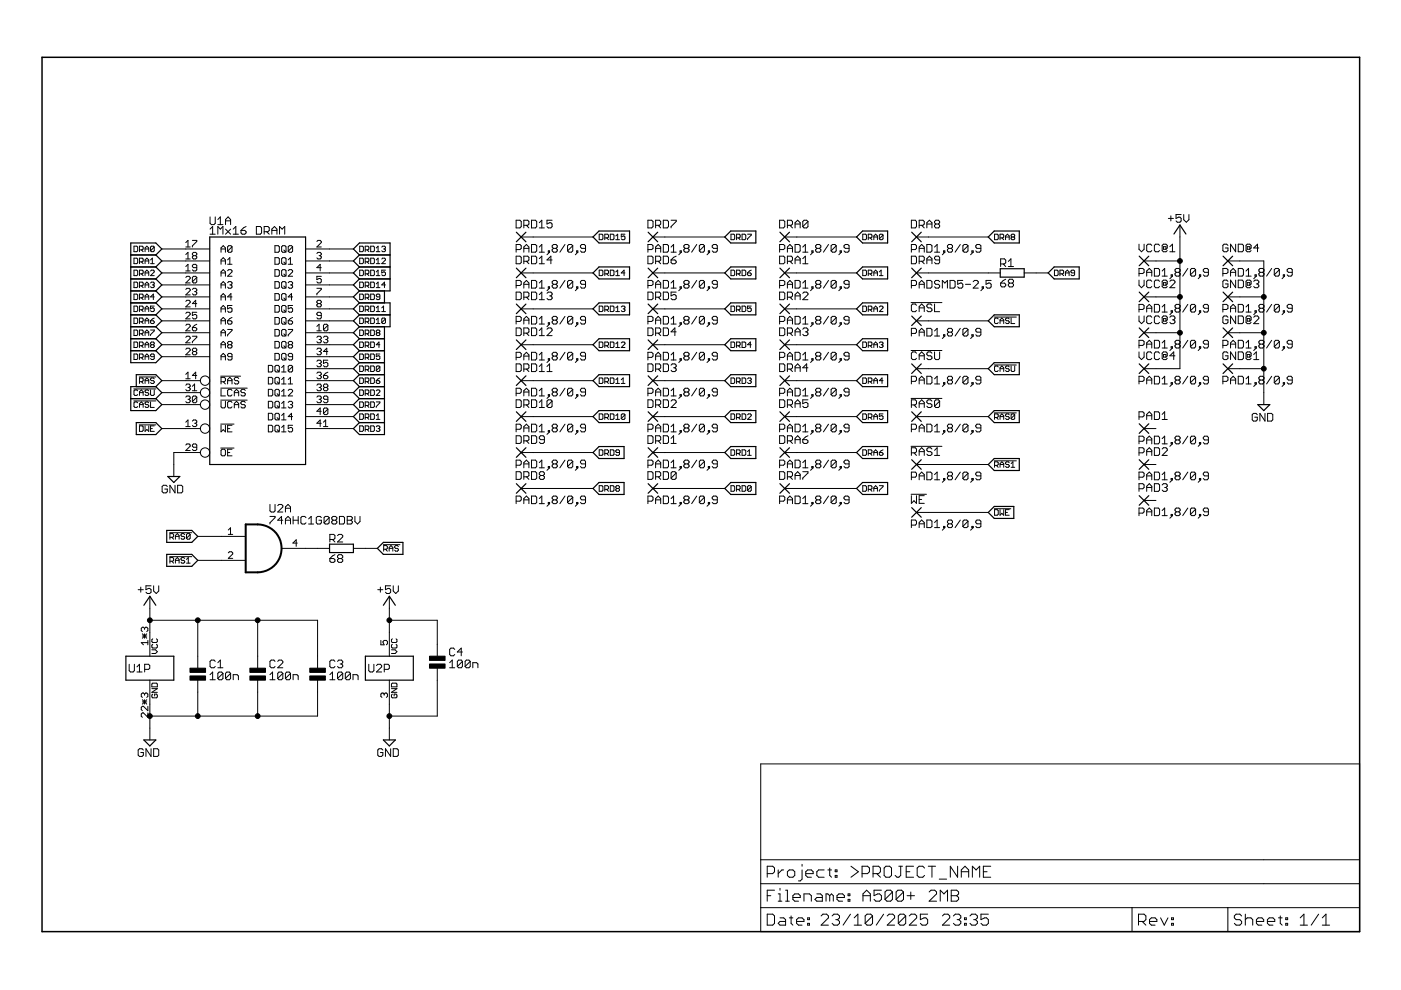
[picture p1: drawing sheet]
<svg xmlns="http://www.w3.org/2000/svg" width="297mm" height="210mm" viewBox="0 0 297 210" stroke-linecap="round" stroke-linejoin="round" font-family="sans-serif">
<g fill="none" stroke="#000" stroke-width=".21">
<path d="M28.4 59.8h.6l.2 .2v.8l-.2 .2h-.6zM28.4 54.7h.6l.2 .2v.8l-.2 .2h-.6zM28.4 52.2h.6l.2 .2v.8l-.2 .2h-.6zM28.4 57.3h.6l.2 .2v.8l-.2 .1h-.6zM29.6 53h.6l.2-.2v-.4l-.2-.2h-.6v1.2M29.6 55.5h.6l.2-.2v-.4l-.2-.2h-.6v1.2M29.6 58.1h.6l.2-.2v-.4l-.2-.2h-.6v1.1M30 53l.4 .4M30 55.5l.4 .4M30 58.1l.4 .3M30.8 52.8h.7M30.8 55.3h.7"/>
<path d="M30.8 57.9h.7M30.8 53.4v-.8l.3-.4 .4 .4v.8M30.8 55.9v-.8l.3-.4 .4 .4v.8M30.8 58.4v-.7l.3-.4 .4 .4v.7M31.9 57.5l.2-.2h.4l.2 .2v.2l-.8 .7h.8M31.9 55.9h.8M31.9 55.1l.4-.4v1.2M32.7 52.4l-.2-.2h-.4l-.2 .2v.8M32.7 52.4v.8l-.2 .2h-.4l-.2-.2M32.7 52.4l-.8 .8M34.3 52.8h10.2M34.3 55.3h10.2"/>
<path d="M34.3 57.9h10.2M39.4 58.8l.2-.2h.5l.2 .2v.3l-.9 .9h.9M39.4 51.4l.5-.4v1.4M39.4 54l.5-.5v1.4M39.4 56.5l.5-.5v1.4M39.4 52.4h.9M39.4 54.9h.9M39.4 57.4h.9M40.8 51h.9v.2l-.9 .9v.3M41 54.2l-.2-.2 .2-.5h.5l.2 .2-.2 .5M41 54.2l-.2 .2 .2 .5h.5l.2-.2-.2-.5M41 54.2h.5"/>
<path d="M41.7 58.8v1l-.2 .2h-.5l-.2-.2M41.7 58.8l-.2-.2h-.5l-.2 .2v1M41.7 56.7h-.7l-.2-.2 .2-.5h.5l.2 .3v.9l-.2 .2h-.5l-.2-.2M41.7 58.8l-.9 1M44.5 48.6l.6-.6v1.7M44.5 49.7h1.1M44.5 46v1.3l.3 .3h.6l.2-.3v-1.3M46.2 49.7v-1.7l.5 .6 .6-.6v1.7M46.2 47.6h1.1M46.2 46.5l.5-.5v1.6M46.9 53.5v-.9l.4-.5 .5 .5v.9M46.9 56v-.9l.4-.5 .5 .5v.9"/>
<path d="M46.9 58.6v-1l.4-.4 .5 .4v1M46.9 52.8h.9M46.9 55.3h.9M46.9 57.9h.9M47.8 48.6l1.1 1.1M47.8 47.6v-1.1l.6-.5 .5 .5v1.1M47.8 46.8h1.1M48.3 57.4l.2-.2h.5l.2 .2v.2l-.9 1h.9M48.3 59.9l.2-.2h.5l.2 .2-.2 .5M48.3 55.1l.4-.5v1.4M48.3 56h.9M48.9 48.6l-1.1 1.1"/>
<path d="M49.2 52.3v1l-.2 .2h-.5l-.2-.2M49.2 52.3l-.2-.2h-.5l-.2 .2v1M49.2 52.3l-.9 1M49.4 49.7h1.1M49.4 48.6l.6-.6v1.7M51.1 48.9h.8l.3 .2v.3l-.3 .3h-.5l-.3-.3zM52.2 48l-.6 .3-.5 .6M54.4 48h.8l.3 .3v1.1l-.3 .3h-.8zM56 49.1h.8l.3-.2v-.6l-.3-.3h-.8v1.7M56.5 49.1l.6 .6M57.6 48.9h1.1M57.6 49.7v-1.1l.6-.6 .5 .6v1.1"/>
<path d="M58.3 59.7h.7l.2 .2v1l-.2 .2h-.7zM58.3 52.1h.7l.2 .2v1l-.2 .2h-.7zM58.3 57.2h.7l.2 .2v.9l-.2 .3h-.7zM58.3 54.6h.7l.2 .3v.9l-.2 .2h-.7zM59.3 49.7v-1.7l.5 .6 .6-.6v1.7M59.7 52.3l.2-.2h.5l.2 .2v1l-.2 .2h-.5l-.2-.2zM59.7 57.4l.2-.2h.5l.2 .2v.9l-.2 .3h-.5l-.2-.3zM59.7 54.9l.2-.3h.5l.2 .3v.9l-.2 .2h-.5l-.2-.2zM59.9 59.7h.5l.2 .2v1l-.2 .2h-.5l-.2-.2v-1zM60.2 53l.4 .5M60.2 55.6l.4 .4M60.2 58.1l.4 .5"/>
<path d="M61.1 57.4l.2-.2h.5l.2 .2v.2l-.9 1h.9M61.1 55.1l.5-.5v1.4M61.1 56h.9M61.1 59.9l.2-.2h.5l.2 .2-.2 .5M62 52.3v1l-.2 .2h-.5l-.2-.2M62 52.3l-.2-.2h-.5l-.2 .2v1M62 52.3l-.9 1M64.8 52.8h10.1M64.8 55.3h10.1M64.8 57.9h10.1M67.2 51.2l.2-.2h.5l.2 .2v.2l-.9 1h.9M67.2 53.7l.2-.2h.5l.2 .2-.2 .5"/>
<path d="M67.6 54.2h.3M67.9 54.2l.2 .2-.2 .5h-.5l-.2-.2M68.1 58.6h-.9v.7l.7-.2 .2 .2v.5l-.2 .2h-.5l-.2-.2M68.1 56.7h-.9l.7-.7v1.4M76.3 54.7h.5l.2 .2v.8l-.2 .2h-.5zM76.3 52.2h.5l.2 .2v.8l-.2 .2h-.5zM76.3 57.3h.5l.2 .2v.8l-.2 .1h-.5zM76.3 59.8h.5l.2 .2v.8l-.2 .2h-.5zM77.4 55.5h.6l.2-.2v-.4l-.2-.2h-.6v1.2M77.4 53h.6l.2-.2v-.4l-.2-.2h-.6v1.2M77.4 58.1h.6l.2-.2v-.4l-.2-.2h-.6v1.1M77.8 53l.4 .4"/>
<path d="M77.8 58.1l.4 .3M77.8 55.5l.4 .4M78.6 59.8h.6l.2 .2v.8l-.2 .2h-.6zM78.6 52.2h.6l.2 .2v.8l-.2 .2h-.6zM78.6 57.3h.6l.2 .2v.8l-.2 .1h-.6zM78.6 54.7h.6l.2 .2v.8l-.2 .2h-.6zM79.8 55.1l.4-.4v1.2M79.8 55.9h.7M79.8 53.4h.7M79.8 58.4h.7M79.8 57.7l.4-.4v1.1M79.8 52.6l.4-.4v1.2"/>
<path d="M80.9 52.4l.2-.2h.4l.2 .2-.2 .4M80.9 54.9l.2-.2h.4l.2 .2v.2l-.8 .8h.8M81.3 52.8h.2M81.5 52.8l.2 .2-.2 .4h-.4l-.2-.2M81.7 57.3h-.8v.6l.4-.2 .4 .2v.4l-.2 .1h-.4l-.2-.1M109.4 46.7h.8l.3 .3v1l-.3 .3h-.8zM109.4 52.9h.8l.3-.2v-.6l-.3-.3h-.8v1.7M109.4 54.3h.8l.3 .3v1.1l-.3 .2h-.8zM110.5 57.9h15.2M110.5 50.2h15.2M111.1 47.8h.8l.2-.3v-.5l-.2-.3h-.8v1.6M111.1 53.5v-1.1l.5-.6 .5 .6v1.1"/>
<path d="M111.1 55.4h.8l.2-.3v-.5l-.2-.3h-.8v1.6M111.1 52.7h1M111.6 55.4l.5 .5M111.6 47.8l.5 .5M112.7 51.8h.8l.3 .3v1.1l-.3 .3h-.8zM112.7 46.7h.8l.3 .3v1l-.3 .3h-.8zM112.7 54.3h.8l.3 .3v1.1l-.3 .2h-.8zM112.7 59.5h.8l.3 .2v1.1l-.3 .3h-.8zM114.3 53.5h1.1M114.3 52.4l.6-.6v1.7M114.3 47.2l.6-.5v1.6M114.3 54.8l.6-.5v1.6"/>
<path d="M114.3 48.3h1.1M114.3 55.9h1.1M116.2 53.2h.3v.3h-.3zM116.5 53.5l-.5 .5M117.1 46.7h-1.1v.8l.5-.3h.3l.3 .3v.5l-.3 .3h-.6l-.2-.3M117.1 55.1h-1.1l.8-.8v1.6M117.3 52.7l-.2-.3v-.3l.2-.3h.6l.3 .3v.3l-.3 .3M117.3 52.7h.6M117.3 52.7l-.2 .2v.3l.2 .3h.6l.3-.3v-.3l-.3-.2M119.8 51.8l-1.1 1.7M119.8 59.5l-1.1 1.6M121.4 52.1l-.2-.3h-.6l-.3 .3v1.1"/>
<path d="M121.4 52.1v1.1l-.2 .3h-.6l-.3-.3M121.4 59.7l-.2-.2h-.6l-.3 .2v1.1M121.4 59.7v1.1l-.2 .3h-.6l-.3-.3M121.4 52.1l-1.1 1.1M121.4 59.7l-1.1 1.1M122.3 53.2h.2v.3h-.2zM122.5 53.5l-.5 .5M124.1 52.7h-.8l-.2-.3v-.3l.2-.3h.6l.2 .3v1.1l-.2 .3h-.6l-.2-.3M127 49.7h.6l.2 .1v.8l-.2 .2h-.6zM127 57.3h.6l.2 .2v.8l-.2 .1h-.6zM128.2 50.4h.6l.2-.2v-.4l-.2-.1h-.6v1.1M128.2 58.1h.6l.2-.2v-.4l-.2-.2h-.6v1.1"/>
<path d="M128.6 50.4l.4 .4M128.6 58.1l.4 .3M129.4 49.7h.6l.2 .1v.8l-.2 .2h-.6zM129.4 57.3h.6l.2 .2v.8l-.2 .1h-.6zM130.6 50.8h.7M130.6 50l.4-.3v1.1M130.6 57.7l.4-.4v1.1M130.6 58.4h.7M132.5 49.7h-.8v.5l.4-.2 .4 .2v.4l-.2 .2h-.4l-.2-.2M132.5 57.9h-.8l.6-.6v1.1M137.4 52.9h.8l.3-.2v-.6l-.3-.3h-.8v1.7M137.4 46.7h.8l.3 .3v1l-.3 .3h-.8z"/>
<path d="M137.4 54.3h.8l.3 .3v1.1l-.3 .2h-.8zM138.4 57.9h15.3M138.4 50.2h15.3M139 52.7h1.1M139 47.8h.8l.3-.3v-.5l-.3-.3h-.8v1.6M139 53.5v-1.1l.6-.6 .5 .6v1.1M139 55.4h.8l.3-.3v-.5l-.3-.3h-.8v1.6M139.6 55.4l.5 .5M139.6 47.8l.5 .5M140.6 51.8h.9l.2 .3v1.1l-.2 .3h-.9zM140.6 59.5h.9l.2 .2v1.1l-.2 .3h-.9zM140.6 46.7h.9l.2 .3v1l-.2 .3h-.9z"/>
<path d="M140.6 54.3h.9l.2 .3v1.1l-.2 .2h-.9zM142.3 53.5h1.1M142.3 52.4l.5-.6v1.7M142.3 46.7h1.1v.3l-1.1 1v.3M142.3 55.1h.8l.3 .3v.3l-.3 .2h-.6l-.2-.2zM143.4 54.3l-.6 .3-.5 .5M144.2 53.2h.3v.3h-.3zM144.5 53.5l-.6 .5M145.3 52.7l-.3-.3v-.3l.3-.3h.5l.3 .3v.3l-.3 .3M145.3 52.7h.5M145.3 52.7l-.3 .2v.3l.3 .3h.5l.3-.3v-.3l-.3-.2M147.7 51.8l-1.1 1.7"/>
<path d="M147.7 59.5l-1.1 1.6M149.4 52.1l-.3-.3h-.6l-.2 .3v1.1M149.4 52.1v1.1l-.3 .3h-.6l-.2-.3M149.4 59.7l-.3-.2h-.6l-.2 .2v1.1M149.4 59.7v1.1l-.3 .3h-.6l-.2-.3M149.4 52.1l-1.1 1.1M149.4 59.7l-1.1 1.1M150.2 53.2h.3v.3h-.3zM150.5 53.5l-.6 .5M152.1 52.7h-.8l-.3-.3v-.3l.3-.3h.5l.3 .3v1.1l-.3 .3h-.5l-.3-.3M155 49.7h.6l.2 .1v.8l-.2 .2h-.6zM155 57.3h.6l.2 .2v.8l-.2 .1h-.6z"/>
<path d="M156.2 50.4h.5l.2-.2v-.4l-.2-.1h-.5v1.1M156.2 58.1h.5l.2-.2v-.4l-.2-.2h-.5v1.1M156.5 50.4l.4 .4M156.5 58.1l.4 .3M157.3 49.7h.6l.2 .1v.8l-.2 .2h-.6zM157.3 57.3h.6l.2 .2v.8l-.2 .1h-.6zM158.5 49.7h.8v.1l-.8 .8v.2M158.5 57.9h.6l.2 .4-.2 .1h-.4l-.2-.1zM159.3 57.3l-.8 .6M165.3 52.9h.8l.3-.2v-.6l-.3-.3h-.8v1.7M165.3 46.7h.8l.3 .3v1l-.3 .3h-.8zM165.3 54.3h.8l.3 .3v1.1l-.3 .2h-.8z"/>
<path d="M166.4 57.9h15.2M166.4 50.2h15.2M166.9 52.7h1.1M166.9 47.8h.8l.3-.3v-.5l-.3-.3h-.8v1.6M166.9 53.5v-1.1l.6-.6 .5 .6v1.1M166.9 55.4h.8l.3-.3v-.5l-.3-.3h-.8v1.6M167.5 47.8l.5 .5M167.5 55.4l.5 .5M168.6 51.8h.8l.3 .3v1.1l-.3 .3h-.8zM168.6 59.5h.8l.3 .2v1.1l-.3 .3h-.8zM168.6 48.3v-1.1l.5-.5 .6 .5v1.1M168.6 55.9v-1.1l.5-.5 .6 .5v1.1"/>
<path d="M168.6 55.1h1.1M168.6 47.5h1.1M170.2 53.5h1.1M170.2 52.4l.6-.6v1.7M170.2 54.8l.6-.5v1.6M170.2 55.9h1.1M171.3 47v1l-.3 .3h-.5l-.3-.3M171.3 47l-.3-.3h-.5l-.3 .3v1M171.3 47l-1.1 1M172.1 53.2h.3v.3h-.3zM172.4 53.5l-.5 .5M173.2 52.7l-.3-.3v-.3l.3-.3h.6l.2 .3v.3l-.2 .3"/>
<path d="M173.2 52.7h.6M173.2 52.7l-.3 .2v.3l.3 .3h.6l.2-.3v-.3l-.2-.2M175.7 51.8l-1.1 1.7M175.7 59.5l-1.1 1.6M177.3 52.1l-.3-.3h-.5l-.3 .3v1.1M177.3 52.1v1.1l-.3 .3h-.5l-.3-.3M177.3 59.7l-.3-.2h-.5l-.3 .2v1.1M177.3 59.7v1.1l-.3 .3h-.5l-.3-.3M177.3 52.1l-1.1 1.1M177.3 59.7l-1.1 1.1M178.1 53.2h.3v.3h-.3zM178.4 53.5l-.6 .5"/>
<path d="M180 52.7h-.8l-.3-.3v-.3l.3-.3h.5l.3 .3v1.1l-.3 .3h-.5l-.3-.3M182.9 49.7h.6l.2 .1v.8l-.2 .2h-.6zM182.9 57.3h.6l.2 .2v.8l-.2 .1h-.6zM184.1 50.4h.6l.2-.2v-.4l-.2-.1h-.6v1.1M184.1 58.1h.6l.2-.2v-.4l-.2-.2h-.6v1.1M184.5 50.4l.4 .4M184.5 58.1l.4 .3M185.3 57.9h.7M185.3 50.8v-.8l.4-.3 .3 .3v.8M185.3 58.4v-.7l.4-.4 .3 .4v.7M185.3 50.2h.7M186.4 58.4h.8"/>
<path d="M186.4 57.7l.4-.4v1.1M187.2 49.8l-.2-.1h-.4l-.2 .1v.8M187.2 49.8v.8l-.2 .2h-.4l-.2-.2M187.2 49.8l-.8 .8M193.2 52.9h.9l.2-.2v-.6l-.2-.3h-.9v1.7M193.2 46.7h.9l.2 .3v1l-.2 .3h-.9zM193.2 54.3h.9l.2 .3v1.1l-.2 .2h-.9zM194.3 57.9h17.8M194.3 50.2h15.2M194.9 52.7h1.1M194.9 47.8h.8l.3-.3v-.5l-.3-.3h-.8v1.6M194.9 53.5v-1.1l.5-.6 .6 .6v1.1"/>
<path d="M194.9 55.4h.8l.3-.3v-.5l-.3-.3h-.8v1.6M195.4 47.8l.6 .5M195.4 55.4l.6 .5M196.5 51.8h.8l.3 .3v1.1l-.3 .3h-.8zM196.5 59.5h.8l.3 .2v1.1l-.3 .3h-.8zM196.5 48.3v-1.1l.5-.5 .6 .5v1.1M196.5 55.9v-1.1l.5-.5 .6 .5v1.1M196.5 55.1h1.1M196.5 47.5h1.1M198.1 53.5h1.1M198.1 52.4l.6-.6v1.7M198.4 47.5l-.3-.3v-.2l.3-.3h.6l.2 .3v.2l-.2 .3"/>
<path d="M198.4 47.5l-.3 .3v.2l.3 .3h.6l.2-.3v-.2l-.2-.3M198.4 47.5h.6M199.2 59.7l-.2-.2h-.6l-.3 .2v.3l.3 .3h.6l.2 .2v.3l-.2 .3h-.6l-.3-.3M199.2 55.1h-.8l-.3-.3v-.2l.3-.3h.6l.2 .3v1.1l-.2 .2h-.6l-.3-.2M200 53.2h.3v.3h-.3zM200.3 53.5l-.5 .5M201.1 52.7l-.2-.3v-.3l.2-.3h.6l.3 .3v.3l-.3 .3M201.1 52.7h.6M201.1 52.7l-.2 .2v.3l.2 .3h.6l.3-.3v-.3l-.3-.2M201.4 59.5h.8l.3 .2v1.1l-.3 .3h-.8zM203.6 51.8l-1.1 1.7M204.1 59.5h-1v.8l.5-.3h.3l.2 .3v.5l-.2 .3h-.6l-.2-.3"/>
<path d="M205.2 52.1l-.2-.3h-.6l-.2 .3v1.1M205.2 52.1v1.1l-.2 .3h-.6l-.2-.3M205.2 52.1l-1 1.1M206.1 53.2h.2v.3h-.2zM206.3 59.7l.3-.2h.5l.3 .2v.3l-1.1 1.1h1.1M206.3 53.5l-.5 .5M208 52.7h-.9l-.2-.3v-.3l.2-.3h.6l.3 .3v1.1l-.3 .3h-.6l-.2-.3M210.1 59.5h-1v.8l.5-.3h.3l.2 .3v.5l-.2 .3h-.6l-.2-.3M210.9 49.7h.5l.2 .1v.8l-.2 .2h-.5zM212 50.4h.6l.2-.2v-.4l-.2-.1h-.6v1.1M212.2 56h.8l.2-.3v-.5l-.2-.3h-.8v1.6M212.4 50.4l.4 .4"/>
<path d="M212.7 56l.5 .5M213.2 50.8v-.8l.4-.3 .4 .3v.8M213.2 50.2h.8M213.2 59.2l-1 .8M213.8 55.4l.5-.5v1.6M213.8 56.5h1.1M214.6 50.2l-.2-.2 .2-.3h.3l.2 .1-.2 .4M214.6 50.2l-.2 .2 .2 .4h.3l.2-.2-.2-.4M214.6 50.2h.3M217.1 57.9h5.1M223.6 57.3h.5l.2 .2v.8l-.2 .1h-.5zM224.7 58.1h.6l.2-.2v-.4l-.2-.2h-.6v1.1"/>
<path d="M225.1 58.1l.4 .3M225.9 57.9h.8M225.9 58.4v-.7l.4-.4 .4 .4v.7M227.8 57.9h-.5l-.2-.2 .2-.4h.3l.2 .2v.8l-.2 .1h-.3l-.2-.1M241.5 51.8v1.1l.5 .5 .6-.5v-1.1M241.5 58h.8l.3-.3v-.5l-.3-.3h-.8v1.6M241.5 59.4v1.1l.5 .5 .6-.5v-1.1M242.5 55.3h7.7M243.1 58.5v-1l.6-.6 .5 .6v1M243.1 57.7h1.1M244.2 52l-.3-.2h-.5l-.3 .2v1.1l.3 .3h.5l.3-.3M244.2 59.6l-.3-.2h-.5l-.3 .2v1.1l.3 .3h.5l.3-.3"/>
<path d="M244.8 56.9h.8l.3 .3v1.1l-.3 .2h-.8zM245.9 52l-.3-.2h-.6l-.2 .2v1.1l.2 .3h.6l.3-.3M245.9 59.6l-.3-.2h-.6l-.2 .2v1.1l.2 .3h.6l.3-.3M246.4 57.5l.5-.6v1.6M246.4 58.5h1.1M246.7 59.9h.5v.6h-.5zM246.7 52.3h.5v.6h-.5zM247.2 52.9l.3-.3v-.6l-.3-.2h-.5l-.3 .2v1.1l.3 .3h.5l.3-.3M247.7 46.3h1.1M248 52.3l.6-.5v1.6M248 59.6l.3-.2h.6l.2 .2v.3l-1.1 1.1h1.1M248 53.4h1.1"/>
<path d="M248.2 45.8v1M248.3 58.3h.3v.2h-.3zM248.6 58.5l-.6 .6M249.4 57.7l-.3-.2v-.3l.3-.3h.5l.3 .3v.3l-.3 .2M249.4 57.7l-.3 .3v.3l.3 .2h.5l.3-.2v-.3l-.3-.3M249.4 57.7h.5M250.2 47.7v30.5h-7.7M250.4 45.5h-1.1v.8l.6-.3h.3l.2 .3v.5l-.2 .3h-.6l-.3-.3M251 45.5v1.1l.5 .5 .6-.5v-1.1M251.8 56.9l-1 1.6M253.5 57.2v1.1l-.3 .2h-.5l-.3-.2M253.5 57.2l-.3-.3h-.5l-.3 .3v1.1"/>
<path d="M253.5 57.2l-1.1 1.1M254.3 58.3h.3v.2h-.3zM254.6 58.5l-.6 .6M256.2 57.7h-.8l-.3-.2v-.3l.3-.3h.5l.3 .3v1.1l-.3 .2h-.5l-.3-.2M259.3 58h.8l.2-.3v-.5l-.2-.3h-.8v1.6M260.3 55.3h7.6v30.5M260.3 52l-.2-.2h-.6l-.2 .2v1.1l.2 .3h.6l.2-.3v-.5h-.5M260.3 59.6l-.2-.2h-.6l-.2 .2v1.1l.2 .3h.6l.2-.3v-.5h-.5M260.9 58.5v-1l.6-.6 .5 .6v1M260.9 57.7h1.1M262 51.8v1.6l-1.1-1.6v1.6M262 59.4v1.6l-1.1-1.6v1.6"/>
<path d="M262.5 51.8h.9l.2 .2v1.1l-.2 .3h-.9zM262.5 56.9h.9l.2 .3v1.1l-.2 .2h-.9zM262.5 59.4h.9l.2 .2v1.1l-.2 .3h-.9zM264.2 57.5l.5-.6v1.6M264.2 58.5h1.1M264.4 52.3h.6v.6h-.6zM264.4 59.9h.6v.6h-.6zM265 52.9l.3-.3v-.6l-.3-.2h-.6l-.2 .2v1.1l.2 .3h.6l.3-.3M265.8 59.6l.3-.2h.5l.3 .2v.3l-.3 .3M266.1 58.3h.3v.2h-.3zM266.4 58.5l-.6 .6M266.9 52.6h-1.1l.8-.8v1.6"/>
<path d="M267.2 57.7l-.3-.2v-.3l.3-.3h.5l.3 .3v.3l-.3 .2M267.2 57.7l-.3 .3v.3l.3 .2h.5l.3-.2v-.3l-.3-.3M267.2 57.7h.5M269.6 56.9l-1.1 1.6M271.3 57.2l-.3-.3h-.6l-.2 .3v1.1M271.3 57.2v1.1l-.3 .2h-.6l-.2-.2M271.3 57.2l-1.1 1.1M272.1 58.3h.3v.2h-.3zM272.4 58.5l-.6 .6M274 57.7h-.8l-.3-.2v-.3l.3-.3h.5l.3 .3v1.1l-.3 .2h-.5l-.3-.2M28.4 62.4h.6l.2 .1v.8l-.2 .2h-.6zM28.4 75.1h.6l.2 .1v.8l-.2 .2h-.6z"/>
<path d="M28.4 64.9h.6l.2 .2v.8l-.2 .2h-.6zM28.4 72.5h.6l.2 .2v.8l-.2 .2h-.6zM28.4 67.4h.6l.2 .2v.8l-.2 .2h-.6zM28.4 70h.6l.2 .2v.8l-.2 .1h-.6zM29.5 79.9h3.5M29.6 60.6h.6l.2-.2v-.4l-.2-.2h-.6v1.2M29.6 63.1h.6l.2-.2v-.4l-.2-.1h-.6v1.1M29.6 65.7h.6l.2-.2v-.4l-.2-.2h-.6v1.2M29.6 68.2h.6l.2-.2v-.4l-.2-.2h-.6v1.2M29.6 70.8h.6l.2-.3v-.3l-.2-.2h-.6v1.1M29.6 73.3h.6l.2-.2v-.4l-.2-.2h-.6v1.2M29.6 75.8h.6l.2-.2v-.4l-.2-.1h-.6v1.1"/>
<path d="M30 60.6l.4 .4M30 63.1l.4 .4M30 73.3l.4 .4M30 75.8l.4 .4M30 65.7l.4 .4M30 68.2l.4 .4M30 70.8l.4 .3M30.8 76.2v-.8l.3-.3 .4 .3v.8M30.8 60.4h.7M30.8 62.9h.7M30.8 65.5h.7M30.8 68h.7"/>
<path d="M30.8 70.5h.7M30.8 73.1h.7M30.8 75.6h.7M30.8 61v-.8l.3-.4 .4 .4v.8M30.8 63.5v-.8l.3-.3 .4 .3v.8M30.8 66.1v-.8l.3-.4 .4 .4v.8M30.8 68.6v-.8l.3-.4 .4 .4v.8M30.8 71.1v-.7l.3-.4 .4 .4v.7M30.8 73.7v-.8l.3-.4 .4 .4v.8M31.9 68h.6l.2 .4-.2 .2h-.4l-.2-.2zM31.9 60l.2-.2h.4l.2 .2-.2 .4M31.9 70h.8v.2l-.8 .8v.1"/>
<path d="M32.1 73.1l-.2 .2 .2 .4h.4l.2-.2-.2-.4M32.1 73.1h.4M32.1 73.1l-.2-.2 .2-.4h.4l.2 .2-.2 .4M32.3 60.4h.2M32.5 60.4l.2 .2-.2 .4h-.4l-.2-.2M32.7 62.9h-.8l.6-.5v1.1M32.7 75.6h-.6l-.2-.2 .2-.3h.4l.2 .1v.8l-.2 .2h-.4l-.2-.2M32.7 64.9h-.8v.6l.4-.2 .4 .2v.4l-.2 .2h-.4l-.2-.2M32.7 67.4l-.8 .6M34.3 60.4h10.2M34.3 62.9h10.2M34.3 65.5h10.2"/>
<path d="M34.3 68h10.2M34.3 70.5h10.2M34.3 73.1h10.2M34.3 75.6h10.2M39.4 69l.2-.3h.5l.2 .3v.2l-.9 .9h.9M39.4 79.4l.5-.5v1.4M39.4 61.4l.2-.3h.5l.2 .3v.2l-.9 .9h.9M39.4 63.9l.2-.2h.5l.2 .2v.2l-.9 1h.9M39.4 66.4l.2-.2h.5l.2 .2v.3l-.9 .9h.9M39.4 71.5l.2-.2h.5l.2 .2v.3l-.9 .9h.9M39.4 74.1l.2-.3h.5l.2 .3v.2l-.9 .9h.9M40.8 61.4l.2-.3h.5l.2 .3-.2 .4"/>
<path d="M40.8 69.4h.7l.2 .5-.2 .2h-.5l-.2-.2zM40.8 71.3h.9v.2l-.9 1v.2M41 74.5l-.2-.2 .2-.5h.5l.2 .3-.2 .4M41 74.5l-.2 .3 .2 .4h.5l.2-.2-.2-.5M41 74.5h.5M41.3 61.8h.2M41.5 61.8l.2 .3-.2 .4h-.5l-.2-.2M41.7 66.2h-.9v.7l.7-.2 .2 .2v.5l-.2 .2h-.5l-.2-.2M41.7 64.4h-.9l.7-.7v1.4M41.7 79.6h-.9l.7-.7v1.4M41.7 68.7l-.9 .7M46.8 79.8h4.2"/>
<path d="M46.9 61.1v-.9l.4-.5 .5 .5v.9M46.9 63.6v-.9l.4-.4 .5 .4v.9M46.9 66.2v-.9l.4-.5 .5 .5v.9M46.9 68.7v-.9l.4-.5 .5 .5v.9M46.9 71.2v-.9l.4-.5 .5 .5v.9M46.9 73.8v-.9l.4-.5 .5 .5v.9M46.9 76.3v-.9l.4-.5 .5 .5v.9M46.9 60.4h.9M46.9 62.9h.9M46.9 65.5h.9M46.9 68h.9M46.9 70.5h.9"/>
<path d="M46.9 73.1h.9M46.9 75.6h.9M48.3 68h.7l.2 .5-.2 .2h-.5l-.2-.2zM48.3 69.8h.9v.3l-.9 .9v.2M48.5 73.1l-.2 .2 .2 .5h.5l.2-.2-.2-.5M48.5 73.1l-.2-.2 .2-.5h.5l.2 .2-.2 .5M48.5 73.1h.5M48.7 60.4h.3M49 60.4l.2 .2-.2 .5h-.5l-.2-.2M49.2 75.6h-.7l-.2-.2 .2-.5h.5l.2 .3v.9l-.2 .2h-.5l-.2-.2M49.2 64.8h-.9v.7l.4-.2 .5 .2v.5l-.2 .2h-.5l-.2-.2M49.2 62.9h-.9l.7-.6v1.3"/>
<path d="M49.2 67.3l-.9 .7M56.9 77.5h.7l.2 .2v.9l-.2 .3h-.7zM58.3 74.9h.7l.2 .3v.9l-.2 .2h-.7zM58.3 72.4h.7l.2 .2v1l-.2 .2h-.7zM58.3 69.8h.7l.2 .3v.9l-.2 .2h-.7zM58.3 62.3h.7l.2 .2v.9l-.2 .2h-.7zM58.3 64.8h.7l.2 .2v1l-.2 .2h-.7zM58.3 67.3h.7l.2 .2v1l-.2 .2h-.7zM58.5 77.5h.5l.2 .2v.9l-.2 .3h-.5l-.2-.3v-.9zM58.8 78.4l.4 .5M59.7 75.2l.2-.3h.5l.2 .3v.9l-.2 .2h-.5l-.2-.2zM59.7 72.6l.2-.2h.5l.2 .2v1l-.2 .2h-.5l-.2-.2z"/>
<path d="M59.7 70.1l.2-.3h.5l.2 .3v.9l-.2 .2h-.5l-.2-.2zM59.7 62.5l.2-.2h.5l.2 .2v.9l-.2 .2h-.5l-.2-.2zM59.7 67.5l.2-.2h.5l.2 .2v1l-.2 .2h-.5l-.2-.2zM59.7 78.9h.9M59.7 77.9l.5-.4v1.4M59.9 64.8h.5l.2 .2v1l-.2 .2h-.5l-.2-.2v-1zM60.2 73.3l.4 .5M60.2 75.9l.4 .4M60.2 60.6l.4 .5M60.2 63.2l.4 .4M60.2 65.7l.4 .5M60.2 68.2l.4 .5"/>
<path d="M60.2 70.8l.4 .4M61.1 68h.7l.2 .5-.2 .2h-.5l-.2-.2zM61.1 69.8h.9v.3l-.9 .9v.2M61.3 73.1l-.2 .2 .2 .5h.5l.2-.2-.2-.5M61.3 73.1h.5M61.3 73.1l-.2-.2 .2-.5h.5l.2 .2-.2 .5M61.6 60.4h.2M61.8 60.4l.2 .2-.2 .5h-.5l-.2-.2M62 75.6h-.7l-.2-.2 .2-.5h.5l.2 .3v.9l-.2 .2h-.5l-.2-.2M62 77.7l-.2-.2h-.5l-.2 .2v.9M62 62.9h-.9l.7-.6v1.3M62 64.8h-.9v.7l.5-.2 .4 .2v.5l-.2 .2h-.5l-.2-.2"/>
<path d="M62 77.7v.9l-.2 .3h-.5l-.2-.3M62 67.3l-.9 .7M62 77.7l-.9 .9M64.8 60.4h10.1M64.8 62.9h10.1M64.8 65.5h10.1M64.8 68h10.1M64.8 70.5h10.1M64.8 73.1h10.1M64.8 75.6h10.1M64.8 78.2h10.1M67.2 61.1h.9v.3l-.9 .9v.2"/>
<path d="M67.2 71.5l.2-.2h.5l.2 .2-.2 .5M67.2 74.1l.2-.3h.5l.2 .3-.2 .4M67.2 76.6l.2-.2h.5l.2 .2-.2 .5M67.2 79.1l.2-.2h.5l.2 .2-.2 .5M67.2 70.1h.9M67.2 69.2l.4-.5v1.4M67.4 64.4l-.2-.3 .2-.4h.5l.2 .2-.2 .5M67.4 64.4l-.2 .2 .2 .5h.5l.2-.3-.2-.4M67.4 64.4h.5M67.6 74.5h.3M67.6 72h.3M67.6 77.1h.3"/>
<path d="M67.6 79.6h.3M67.9 72l.2 .2-.2 .5h-.5l-.2-.2M67.9 74.5l.2 .3-.2 .4h-.5l-.2-.2M67.9 77.1l.2 .2-.2 .5h-.5l-.2-.3M67.9 79.6l.2 .2-.2 .5h-.5l-.2-.2M68.1 66.9h-.7l-.2-.2 .2-.5h.5l.2 .2v1l-.2 .2h-.5l-.2-.2M68.6 71.5l.2-.2h.5l.2 .2-.2 .5M68.6 79.6h.7l.2 .5-.2 .2h-.5l-.2-.2zM69 72h.3M69.3 72l.2 .2-.2 .5h-.5l-.2-.2M69.5 69l-.2-.3h-.5l-.2 .3v.9M69.5 69v.9l-.2 .2h-.5l-.2-.2"/>
<path d="M69.5 76.4h-.9v.7l.7-.3 .2 .3v.4l-.2 .3h-.5l-.2-.3M69.5 69l-.9 .9M69.5 74.5h-.9l.7-.7v1.4M69.5 78.9l-.9 .7M76.3 77.6h.5l.2 .2v.8l-.2 .2h-.5zM76.3 75.1h.5l.2 .1v.8l-.2 .2h-.5zM76.3 62.4h.5l.2 .1v.8l-.2 .2h-.5zM76.3 64.9h.5l.2 .2v.8l-.2 .2h-.5zM76.3 67.4h.5l.2 .2v.8l-.2 .2h-.5zM76.3 70h.5l.2 .2v.8l-.2 .1h-.5zM76.3 72.5h.5l.2 .2v.8l-.2 .2h-.5zM77.4 60.6h.6l.2-.2v-.4l-.2-.2h-.6v1.2"/>
<path d="M77.4 63.1h.6l.2-.2v-.4l-.2-.1h-.6v1.1M77.4 65.7h.6l.2-.2v-.4l-.2-.2h-.6v1.2M77.4 68.2h.6l.2-.2v-.4l-.2-.2h-.6v1.2M77.4 70.8h.6l.2-.3v-.3l-.2-.2h-.6v1.1M77.4 73.3h.6l.2-.2v-.4l-.2-.2h-.6v1.2M77.4 75.8h.6l.2-.2v-.4l-.2-.1h-.6v1.1M77.4 78.4h.6l.2-.2v-.4l-.2-.2h-.6v1.2M77.8 60.6l.4 .4M77.8 65.7l.4 .4M77.8 63.1l.4 .4M77.8 68.2l.4 .4M77.8 70.8l.4 .3"/>
<path d="M77.8 73.3l.4 .4M77.8 75.8l.4 .4M77.8 78.4l.4 .4M78.6 62.4h.6l.2 .1v.8l-.2 .2h-.6zM78.6 64.9h.6l.2 .2v.8l-.2 .2h-.6zM78.6 67.4h.6l.2 .2v.8l-.2 .2h-.6zM78.6 77.6h.6l.2 .2v.8l-.2 .2h-.6zM78.6 75.1h.6l.2 .1v.8l-.2 .2h-.6zM78.6 70h.6l.2 .2v.8l-.2 .1h-.6zM78.6 72.5h.6l.2 .2v.8l-.2 .2h-.6zM79.8 65.3l.4-.4v1.2M79.8 67.8l.4-.4v1.2"/>
<path d="M79.8 60.2l.4-.4v1.2M79.8 66.1h.7M79.8 61h.7M79.8 68.6h.7M80 70.5l-.2 .3 .2 .3h.3l.2-.1-.2-.5M80 70.5h.3M80 70.5l-.2-.1 .2-.4h.3l.2 .2-.2 .3M80.5 77.8l-.2-.2h-.3l-.2 .2v.8M80.5 62.9h-.5l-.2-.2 .2-.3h.3l.2 .1v.8l-.2 .2h-.3l-.2-.2M80.5 73.1h-.7l.5-.6v1.2M80.5 77.8v.8l-.2 .2h-.3l-.2-.2M80.5 75.1h-.7v.5l.4-.2 .3 .2v.4l-.2 .2h-.3l-.2-.2"/>
<path d="M80.5 77.8l-.7 .8M80.9 66.1h.8M80.9 65.3l.4-.4v1.2M81.7 67.6v.8l-.2 .2h-.4l-.2-.2M81.7 60.4h-.8l.6-.6v1.2M81.7 67.6l-.2-.2h-.4l-.2 .2v.8M81.7 67.6l-.8 .8M109.4 60.5h.8l.3-.2v-.6l-.3-.2h-.8v1.6M109.4 61.9h.8l.3 .3v1.1l-.3 .2h-.8zM109.4 68.2h.8l.3-.3v-.5l-.3-.3h-.8v1.6M109.4 69.5h.8l.3 .3v1.1l-.3 .3h-.8zM109.4 75.8h.8l.3-.3v-.5l-.3-.3h-.8v1.6"/>
<path d="M109.4 77.2h.8l.3 .2v1.1l-.3 .3h-.8zM110.5 65.5h15.2M110.5 73.1h15.2M111.1 61.1v-1.1l.5-.5 .5 .5v1.1M111.1 63h.8l.2-.3v-.5l-.2-.3h-.8v1.6M111.1 68.7v-1.1l.5-.5 .5 .5v1.1M111.1 70.6h.8l.2-.2v-.6l-.2-.3h-.8v1.7M111.1 76.3v-1.1l.5-.5 .5 .5v1.1M111.1 78.3h.8l.2-.3v-.6l-.2-.2h-.8v1.6M111.1 67.9h1M111.1 60.3h1M111.1 75.5h1"/>
<path d="M111.6 63l.5 .5M111.6 70.6l.5 .6M111.6 78.3l.5 .5M112.7 61.9h.8l.3 .3v1.1l-.3 .2h-.8zM112.7 67.1h.8l.3 .3v1l-.3 .3h-.8zM112.7 69.5h.8l.3 .3v1.1l-.3 .3h-.8zM112.7 74.7h.8l.3 .3v1.1l-.3 .2h-.8zM112.7 77.2h.8l.3 .2v1.1l-.3 .3h-.8zM114.3 60l.6-.5v1.6M114.3 62.5l.6-.6v1.6M114.3 67.6l.6-.5v1.6M114.3 70.1l.6-.6v1.7"/>
<path d="M114.3 75.2l.6-.5v1.6M114.3 77.7l.6-.5v1.6M114.3 68.7h1.1M114.3 61.1h1.1M114.3 76.3h1.1M114.3 63.5h1.1M114.3 71.2h1.1M114.3 78.8h1.1M116 77.7l.5-.5v1.6M116 62.2l.2-.3h.6l.3 .3v.3l-.3 .2M116 69.8l.2-.3h.6l.3 .3v.3l-1.1 1.1h1.1M116 78.8h1.1"/>
<path d="M116.2 60.8h.3v.3h-.3zM116.2 68.4h.3v.3h-.3zM116.2 76.1h.3v.2h-.3zM116.5 68.7l-.5 .6M116.5 61.1l-.5 .5M116.5 76.3l-.5 .6M116.5 62.7h.3M116.8 62.7l.3 .3v.3l-.3 .2h-.6l-.2-.2M117.3 60.3l-.2-.3v-.3l.2-.2h.6l.3 .2v.3l-.3 .3M117.3 60.3l-.2 .2v.3l.2 .3h.6l.3-.3v-.3l-.3-.2M117.3 67.9l-.2-.3v-.2l.2-.3h.6l.3 .3v.2l-.3 .3M117.3 67.9l-.2 .3v.2l.2 .3h.6l.3-.3v-.2l-.3-.3"/>
<path d="M117.3 75.5l-.2-.3v-.2l.2-.3h.6l.3 .3v.2l-.3 .3M117.3 75.5l-.2 .3v.3l.2 .2h.6l.3-.2v-.3l-.3-.3M117.3 67.9h.6M117.3 60.3h.6M117.3 75.5h.6M119.8 67.1l-1.1 1.6M119.8 74.7l-1.1 1.6M121.4 67.4l-.2-.3h-.6l-.3 .3v1M121.4 75l-.2-.3h-.6l-.3 .3v1.1M121.4 67.4v1l-.2 .3h-.6l-.3-.3M121.4 75v1.1l-.2 .2h-.6l-.3-.2M121.4 67.4l-1.1 1"/>
<path d="M121.4 75l-1.1 1.1M122.3 60.8h.2v.3h-.2zM122.3 68.4h.2v.3h-.2zM122.3 76.1h.2v.2h-.2zM122.5 68.7l-.5 .6M122.5 61.1l-.5 .5M122.5 76.3l-.5 .6M124.1 60.3h-.8l-.2-.3v-.3l.2-.2h.6l.2 .2v1.1l-.2 .3h-.6l-.2-.3M124.1 67.9h-.8l-.2-.3v-.2l.2-.3h.6l.2 .3v1l-.2 .3h-.6l-.2-.3M124.1 75.5h-.8l-.2-.3v-.2l.2-.3h.6l.2 .3v1.1l-.2 .2h-.6l-.2-.2M127 64.9h.6l.2 .2v.8l-.2 .2h-.6zM127 72.5h.6l.2 .2v.8l-.2 .2h-.6z"/>
<path d="M128.2 73.3h.6l.2-.2v-.4l-.2-.2h-.6v1.2M128.2 65.7h.6l.2-.2v-.4l-.2-.2h-.6v1.2M128.6 65.7l.4 .4M128.6 73.3l.4 .4M129.4 64.9h.6l.2 .2v.8l-.2 .2h-.6zM129.4 72.5h.6l.2 .2v.8l-.2 .2h-.6zM130.6 65.3l.4-.4v1.2M130.6 72.9l.4-.4v1.2M130.6 66.1h.7M130.6 73.7h.7M131.7 72.7l.2-.2h.4l.2 .2v.2l-.8 .8h.8M131.7 65.1l.2-.2h.4l.2 .2-.2 .4"/>
<path d="M132.1 65.5h.2M132.3 65.5l.2 .2-.2 .4h-.4l-.2-.2M137.4 68.2h.8l.3-.3v-.5l-.3-.3h-.8v1.6M137.4 60.5h.8l.3-.2v-.6l-.3-.2h-.8v1.6M137.4 75.8h.8l.3-.3v-.5l-.3-.3h-.8v1.6M137.4 61.9h.8l.3 .3v1.1l-.3 .2h-.8zM137.4 69.5h.8l.3 .3v1.1l-.3 .3h-.8zM137.4 77.2h.8l.3 .2v1.1l-.3 .3h-.8zM138.4 65.5h15.3M138.4 73.1h15.3M139 67.9h1.1M139 60.3h1.1"/>
<path d="M139 75.5h1.1M139 61.1v-1.1l.6-.5 .5 .5v1.1M139 63h.8l.3-.3v-.5l-.3-.3h-.8v1.6M139 68.7v-1.1l.6-.5 .5 .5v1.1M139 70.6h.8l.3-.2v-.6l-.3-.3h-.8v1.7M139 76.3v-1.1l.6-.5 .5 .5v1.1M139 78.3h.8l.3-.3v-.6l-.3-.2h-.8v1.6M139.6 63l.5 .5M139.6 78.3l.5 .5M139.6 70.6l.5 .6M140.6 67.1h.9l.2 .3v1l-.2 .3h-.9zM140.6 74.7h.9l.2 .3v1.1l-.2 .2h-.9z"/>
<path d="M140.6 61.9h.9l.2 .3v1.1l-.2 .2h-.9zM140.6 69.5h.9l.2 .3v1.1l-.2 .3h-.9zM140.6 77.2h.9l.2 .2v1.1l-.2 .3h-.9zM142.3 68.7h1.1M142.3 61.1h1.1M142.3 76.3h1.1M142.3 75.2l.5-.5v1.6M142.3 60l.5-.5v1.6M142.3 67.6l.5-.5v1.6M142.3 77.4l.2-.2h.6l.3 .2v.3l-.3 .3M142.8 78h.3M143.1 78l.3 .3v.2l-.3 .3h-.6l-.2-.3"/>
<path d="M143.4 61.9h-1.1v.8l.5-.2h.3l.3 .2v.6l-.3 .2h-.6l-.2-.2M143.4 70.4h-1.1l.8-.9v1.7M144.2 68.4h.3v.3h-.3zM144.2 60.8h.3v.3h-.3zM144.2 76.1h.3v.2h-.3zM144.5 76.3l-.6 .6M144.5 68.7l-.6 .6M144.5 61.1l-.6 .5M145.3 67.9l-.3-.3v-.2l.3-.3h.5l.3 .3v.2l-.3 .3M145.3 67.9h.5M145.3 67.9l-.3 .3v.2l.3 .3h.5l.3-.3v-.2l-.3-.3M145.3 60.3l-.3-.3v-.3l.3-.2h.5l.3 .2v.3l-.3 .3"/>
<path d="M145.3 60.3h.5M145.3 60.3l-.3 .2v.3l.3 .3h.5l.3-.3v-.3l-.3-.2M145.3 75.5l-.3-.3v-.2l.3-.3h.5l.3 .3v.2l-.3 .3M145.3 75.5h.5M145.3 75.5l-.3 .3v.3l.3 .2h.5l.3-.2v-.3l-.3-.3M147.7 74.7l-1.1 1.6M147.7 67.1l-1.1 1.6M149.4 67.4l-.3-.3h-.6l-.2 .3v1M149.4 67.4v1l-.3 .3h-.6l-.2-.3M149.4 75l-.3-.3h-.6l-.2 .3v1.1M149.4 75v1.1l-.3 .2h-.6l-.2-.2M149.4 75l-1.1 1.1"/>
<path d="M149.4 67.4l-1.1 1M150.2 68.4h.3v.3h-.3zM150.2 60.8h.3v.3h-.3zM150.2 76.1h.3v.2h-.3zM150.5 76.3l-.6 .6M150.5 68.7l-.6 .6M150.5 61.1l-.6 .5M152.1 67.9h-.8l-.3-.3v-.2l.3-.3h.5l.3 .3v1l-.3 .3h-.5l-.3-.3M152.1 60.3h-.8l-.3-.3v-.3l.3-.2h.5l.3 .2v1.1l-.3 .3h-.5l-.3-.3M152.1 75.5h-.8l-.3-.3v-.2l.3-.3h.5l.3 .3v1.1l-.3 .2h-.5l-.3-.2M155 64.9h.6l.2 .2v.8l-.2 .2h-.6zM155 72.5h.6l.2 .2v.8l-.2 .2h-.6z"/>
<path d="M156.2 65.7h.5l.2-.2v-.4l-.2-.2h-.5v1.2M156.2 73.3h.5l.2-.2v-.4l-.2-.2h-.5v1.2M156.5 73.3l.4 .4M156.5 65.7l.4 .4M157.3 64.9h.6l.2 .2v.8l-.2 .2h-.6zM157.3 72.5h.6l.2 .2v.8l-.2 .2h-.6zM159.3 73.1h-.8l.6-.6v1.2M159.3 64.9h-.8v.6l.4-.2 .4 .2v.4l-.2 .2h-.4l-.2-.2M165.3 68.2h.8l.3-.3v-.5l-.3-.3h-.8v1.6M165.3 60.5h.8l.3-.2v-.6l-.3-.2h-.8v1.6M165.3 75.8h.8l.3-.3v-.5l-.3-.3h-.8v1.6M165.3 61.9h.8l.3 .3v1.1l-.3 .2h-.8z"/>
<path d="M165.3 69.5h.8l.3 .3v1.1l-.3 .3h-.8zM165.3 77.2h.8l.3 .2v1.1l-.3 .3h-.8zM166.4 65.5h15.2M166.4 73.1h15.2M166.9 67.9h1.1M166.9 60.3h1.1M166.9 75.5h1.1M166.9 61.1v-1.1l.6-.5 .5 .5v1.1M166.9 63h.8l.3-.3v-.5l-.3-.3h-.8v1.6M166.9 68.7v-1.1l.6-.5 .5 .5v1.1M166.9 70.6h.8l.3-.2v-.6l-.3-.3h-.8v1.7M166.9 76.3v-1.1l.6-.5 .5 .5v1.1"/>
<path d="M166.9 78.3h.8l.3-.3v-.6l-.3-.2h-.8v1.6M167.5 63l.5 .5M167.5 70.6l.5 .6M167.5 78.3l.5 .5M168.6 67.1h.8l.3 .3v1l-.3 .3h-.8zM168.6 74.7h.8l.3 .3v1.1l-.3 .2h-.8zM168.6 63.5v-1l.5-.6 .6 .6v1M168.6 71.2v-1.1l.5-.6 .6 .6v1.1M168.6 78.8v-1.1l.5-.5 .6 .5v1.1M168.6 62.7h1.1M168.6 70.4h1.1M168.6 78h1.1"/>
<path d="M170.2 68.7h1.1M170.2 61.1h1.1M170.2 76.3h1.1M170.2 60l.6-.5v1.6M170.2 67.6l.6-.5v1.6M170.2 75.2l.6-.5v1.6M170.2 62.2l.3-.3h.5l.3 .3v.3l-1.1 1h1.1M170.2 69.8l.3-.3h.5l.3 .3v.3l-.3 .3M170.8 70.4h.2M171 70.4l.3 .2v.3l-.3 .3h-.5l-.3-.3M171.3 78h-1.1l.8-.8v1.6M172.1 68.4h.3v.3h-.3z"/>
<path d="M172.1 60.8h.3v.3h-.3zM172.1 76.1h.3v.2h-.3zM172.4 61.1l-.5 .5M172.4 68.7l-.5 .6M172.4 76.3l-.5 .6M173.2 67.9l-.3-.3v-.2l.3-.3h.6l.2 .3v.2l-.2 .3M173.2 67.9h.6M173.2 67.9l-.3 .3v.2l.3 .3h.6l.2-.3v-.2l-.2-.3M173.2 60.3l-.3-.3v-.3l.3-.2h.6l.2 .2v.3l-.2 .3M173.2 60.3h.6M173.2 60.3l-.3 .2v.3l.3 .3h.6l.2-.3v-.3l-.2-.2M173.2 75.5l-.3-.3v-.2l.3-.3h.6l.2 .3v.2l-.2 .3"/>
<path d="M173.2 75.5h.6M173.2 75.5l-.3 .3v.3l.3 .2h.6l.2-.2v-.3l-.2-.3M175.7 67.1l-1.1 1.6M175.7 74.7l-1.1 1.6M177.3 67.4l-.3-.3h-.5l-.3 .3v1M177.3 67.4v1l-.3 .3h-.5l-.3-.3M177.3 75l-.3-.3h-.5l-.3 .3v1.1M177.3 75v1.1l-.3 .2h-.5l-.3-.2M177.3 67.4l-1.1 1M177.3 75l-1.1 1.1M178.1 68.4h.3v.3h-.3zM178.1 60.8h.3v.3h-.3z"/>
<path d="M178.1 76.1h.3v.2h-.3zM178.4 61.1l-.6 .5M178.4 68.7l-.6 .6M178.4 76.3l-.6 .6M180 67.9h-.8l-.3-.3v-.2l.3-.3h.5l.3 .3v1l-.3 .3h-.5l-.3-.3M180 60.3h-.8l-.3-.3v-.3l.3-.2h.5l.3 .2v1.1l-.3 .3h-.5l-.3-.3M180 75.5h-.8l-.3-.3v-.2l.3-.3h.5l.3 .3v1.1l-.3 .2h-.5l-.3-.2M182.9 64.9h.6l.2 .2v.8l-.2 .2h-.6zM182.9 72.5h.6l.2 .2v.8l-.2 .2h-.6zM184.1 65.7h.6l.2-.2v-.4l-.2-.2h-.6v1.2M184.1 73.3h.6l.2-.2v-.4l-.2-.2h-.6v1.2M184.5 73.3l.4 .4"/>
<path d="M184.5 65.7l.4 .4M185.3 66.1v-.8l.4-.4 .3 .4v.8M185.3 65.5h.7M185.3 73.1h.7M185.3 73.7v-.8l.4-.4 .3 .4v.8M186.4 65.1l.2-.2h.4l.2 .2v.2l-.8 .8h.8M186.4 72.7l.2-.2h.4l.2 .2-.2 .4M186.8 73.1h.2M187 73.1l.2 .2-.2 .4h-.4l-.2-.2M193.2 64.2h6.5M193.2 74.3h6.5M193.2 60.5h.9l.2-.2v-.6l-.2-.2h-.9v1.6"/>
<path d="M193.2 70.7h.9l.2-.3v-.5l-.2-.3h-.9v1.6M194.3 64.7l-.2-.2h-.6l-.3 .2v1.1l.3 .3h.6l.2-.3M194.3 74.9l-.2-.3h-.6l-.3 .3v1.1l.3 .2h.6l.2-.2M194.3 68h15.2M194.3 78.2h15.2M194.9 60.3h1.1M194.9 61.1v-1.1l.5-.5 .6 .5v1.1M194.9 66.1v-1.1l.5-.5 .6 .5v1.1M194.9 71.2v-1l.5-.6 .6 .6v1M194.9 76.2v-1l.5-.6 .6 .6v1M194.9 70.4h1.1M194.9 75.4h1.1"/>
<path d="M194.9 65.3h1.1M196.5 79.8h.8l.3 .3v1l-.3 .3h-.8zM196.5 69.6h.8l.3 .3v1.1l-.3 .2h-.8zM197.6 64.7l-.3-.2h-.5l-.3 .2v.3l.3 .3h.5l.3 .3v.2l-.3 .3h-.5l-.3-.3M197.6 74.9l-.3-.3h-.5l-.3 .3v.3l.3 .2h.5l.3 .3v.3l-.3 .2h-.5l-.3-.2M198.1 71.2h1.1M198.1 70.2l.6-.6v1.6M198.1 64.5v1.6h1.1M198.1 74.6v1.4l.3 .2h.6l.2-.2v-1.4M199.8 61.1v-1.6l.5 .5 .6-.5v1.6M200 71h.3v.2h-.3zM200.3 71.2l-.5 .6"/>
<path d="M201.1 70.4l-.2-.2v-.3l.2-.3h.6l.3 .3v.3l-.3 .2M201.1 70.4h.6M201.1 70.4l-.2 .3v.3l.2 .2h.6l.3-.2v-.3l-.3-.3M203.6 69.6l-1.1 1.6M203.6 79.8l-1.1 1.6M204.7 60.3h1.1M205.2 69.9l-.2-.3h-.6l-.2 .3v1.1M205.2 69.9v1.1l-.2 .2h-.6l-.2-.2M205.2 69.9l-1 1.1M206.1 71h.2v.2h-.2zM206.3 71.2l-.5 .6M208 70.4h-.9l-.2-.2v-.3l.2-.3h.6l.3 .3v1.1l-.3 .2h-.6l-.2-.2"/>
<path d="M208.2 60.8h.3v.3h-.3zM208.5 61.1l-.5 .5M210.8 67.2h4.7M210.8 77.4h4.7M211.6 77.8l-.2-.2h-.3l-.2 .2v.8l.2 .2h.3l.2-.2M211.6 67.6l-.2-.2h-.3l-.2 .2v.8l.2 .2h.3l.2-.2M212 68h.8M212 68.6v-.8l.4-.4 .4 .4v.8M212 78.8v-.8l.4-.4 .4 .4v.8M212 78.2h.8M212.2 60h.8l.2 .3v.3l-.2 .2h-.6l-.2-.2zM214 67.6l-.2-.2h-.4l-.2 .2 .2 .4h.4l.2 .2-.2 .4h-.4l-.2-.2"/>
<path d="M214 77.8l-.2-.2h-.4l-.2 .2 .2 .4h.4l.2 .2-.2 .4h-.4l-.2-.2M214.1 60l-.3 .3v.3l.3 .2h.5l.3-.2v-.3l-.3-.3M214.1 60h.5M214.1 60l-.3-.2v-.3l.3-.3h.5l.3 .3v.3l-.3 .2M214.4 77.6v1l.2 .2h.3l.2-.2v-1M214.4 67.4v1.2h.7M241.5 73.2h.8l.3-.2v-.6l-.3-.2h-.8v1.6M241.5 67v1.1l.5 .5 .6-.5v-1.1M241.5 65.6h.8l.3-.2v-.6l-.3-.3h-.8v1.7M241.5 74.6v1.1l.5 .5 .6-.5v-1.1M242.5 62.9h7.7M242.5 70.5h7.7"/>
<path d="M243.1 73h1.1M243.1 66.2v-1.1l.6-.6 .5 .6v1.1M243.1 73.8v-1.1l.6-.5 .5 .5v1.1M243.1 65.4h1.1M244.2 67.3l-.3-.3h-.5l-.3 .3v1l.3 .3h.5l.3-.3M244.2 74.9l-.3-.3h-.5l-.3 .3v1.1l.3 .2h.5l.3-.2M244.8 79.8h.8l.3 .3v1l-.3 .3h-.8zM244.8 72.2h.8l.3 .2v1.1l-.3 .3h-.8zM244.8 64.5h.8l.3 .3v1.1l-.3 .3h-.8zM245.9 67.3l-.3-.3h-.6l-.2 .3v1l.2 .3h.6l.3-.3M245.9 74.9l-.3-.3h-.6l-.2 .3v1.1l.2 .2h.6l.3-.2M246.4 73.8h1.1"/>
<path d="M246.4 66.2h1.1M246.4 65.1l.5-.6v1.7M246.4 72.7l.5-.5v1.6M246.7 75.2h.5v.5h-.5zM246.7 67.5h.5v.6h-.5zM247.2 68.1l.3-.3v-.5l-.3-.3h-.5l-.3 .3v1l.3 .3h.5l.3-.3M247.2 60.5l.3-.3v-.6l-.3-.2h-.5l-.3 .2v1.1l.3 .3h.5l.3-.3M247.2 75.7l.3-.3v-.5l-.3-.3h-.5l-.3 .3v1.1l.3 .2h.5l.3-.2M248 67.3l.3-.3h.6l.2 .3v.2l-.2 .3M248.3 73.5h.3v.3h-.3zM248.3 65.9h.3v.3h-.3zM248.6 66.2l-.6 .5"/>
<path d="M248.6 73.8l-.6 .5M248.6 67.8h.3M248.9 67.8l.2 .3v.2l-.2 .3h-.6l-.3-.3M249.1 75.4h-1.1l.9-.8v1.6M249.4 73l-.3-.3v-.3l.3-.2h.5l.3 .2v.3l-.3 .3M249.4 73h.5M249.4 73l-.3 .2v.3l.3 .3h.5l.3-.3v-.3l-.3-.2M249.4 65.4l-.3-.3v-.3l.3-.3h.5l.3 .3v.3l-.3 .3M249.4 65.4h.5M249.4 65.4l-.3 .2v.3l.3 .3h.5l.3-.3v-.3l-.3-.2M251.8 64.5l-1 1.7M251.8 72.2l-1 1.6"/>
<path d="M251.8 79.8l-1 1.6M253.5 72.4l-.3-.2h-.5l-.3 .2v1.1M253.5 72.4v1.1l-.3 .3h-.5l-.3-.3M253.5 64.8l-.3-.3h-.5l-.3 .3v1.1M253.5 64.8v1.1l-.3 .3h-.5l-.3-.3M253.5 64.8l-1.1 1.1M253.5 72.4l-1.1 1.1M254.3 73.5h.3v.3h-.3zM254.3 65.9h.3v.3h-.3zM254.6 66.2l-.6 .5M254.6 73.8l-.6 .5M256.2 73h-.8l-.3-.3v-.3l.3-.2h.5l.3 .2v1.1l-.3 .3h-.5l-.3-.3"/>
<path d="M256.2 65.4h-.8l-.3-.3v-.3l.3-.3h.5l.3 .3v1.1l-.3 .3h-.5l-.3-.3M259.3 65.6h.8l.2-.2v-.6l-.2-.3h-.8v1.7M259.3 73.2h.8l.2-.2v-.6l-.2-.2h-.8v1.6M260.3 62.9h7.6M260.3 70.5h7.6M260.3 78.2h7.6M260.3 67.3l-.2-.3h-.6l-.2 .3v1l.2 .3h.6l.2-.3v-.5h-.5M260.3 74.9l-.2-.3h-.6l-.2 .3v1.1l.2 .2h.6l.2-.2v-.6h-.5M260.9 66.2v-1.1l.6-.6 .5 .6v1.1M260.9 73.8v-1.1l.6-.5 .5 .5v1.1M260.9 73h1.1M260.9 65.4h1.1"/>
<path d="M262 67v1.6l-1.1-1.6v1.6M262 74.6v1.6l-1.1-1.6v1.6M262.5 79.8h.9l.2 .3v1l-.2 .3h-.9zM262.5 64.5h.9l.2 .3v1.1l-.2 .3h-.9zM262.5 67h.9l.2 .3v1l-.2 .3h-.9zM262.5 72.2h.9l.2 .2v1.1l-.2 .3h-.9zM262.5 74.6h.9l.2 .3v1.1l-.2 .2h-.9zM264.2 65.1l.5-.6v1.7M264.2 72.7l.5-.5v1.6M264.2 73.8h1.1M264.2 66.2h1.1M264.4 75.2h.6v.5h-.6z"/>
<path d="M264.4 67.5h.6v.6h-.6zM265 75.7l.3-.3v-.5l-.3-.3h-.6l-.2 .3v1.1l.2 .2h.6l.3-.2M265 68.1l.3-.3v-.5l-.3-.3h-.6l-.2 .3v1l.2 .3h.6l.3-.3M265 60.5l.3-.3v-.6l-.3-.2h-.6l-.2 .2v1.1l.2 .3h.6l.3-.3M265.8 75.2l.6-.6v1.6M265.8 67.3l.3-.3h.5l.3 .3v.2l-1.1 1.1h1.1M265.8 76.2h1.1M266.1 65.9h.3v.3h-.3zM266.1 73.5h.3v.3h-.3zM266.4 73.8l-.6 .5M266.4 66.2l-.6 .5M266.4 60.2h.2"/>
<path d="M266.6 60.2l.3 .3v.2l-.3 .3h-.5l-.3-.3M267.2 65.4l-.3-.3v-.3l.3-.3h.5l.3 .3v.3l-.3 .3M267.2 65.4l-.3 .2v.3l.3 .3h.5l.3-.3v-.3l-.3-.2M267.2 73l-.3-.3v-.3l.3-.2h.5l.3 .2v.3l-.3 .3M267.2 73l-.3 .2v.3l.3 .3h.5l.3-.3v-.3l-.3-.2M267.2 73h.5M267.2 65.4h.5M269.6 79.8l-1.1 1.6M269.6 72.2l-1.1 1.6M269.6 64.5l-1.1 1.7M271.3 64.8l-.3-.3h-.6l-.2 .3v1.1M271.3 72.4l-.3-.2h-.6l-.2 .2v1.1"/>
<path d="M271.3 64.8v1.1l-.3 .3h-.6l-.2-.3M271.3 72.4v1.1l-.3 .3h-.6l-.2-.3M271.3 72.4l-1.1 1.1M271.3 64.8l-1.1 1.1M272.1 65.9h.3v.3h-.3zM272.1 73.5h.3v.3h-.3zM272.4 73.8l-.6 .5M272.4 66.2l-.6 .5M274 65.4h-.8l-.3-.3v-.3l.3-.3h.5l.3 .3v1.1l-.3 .3h-.5l-.3-.3M274 73h-.8l-.3-.3v-.3l.3-.2h.5l.3 .2v1.1l-.3 .3h-.5l-.3-.3M28.4 85h4.6M28.4 82.5h4.6"/>
<path d="M29.2 82.9l-.2-.2h-.4l-.2 .2v.8l.2 .1h.4l.2-.1M29.2 85.4l-.2-.2h-.4l-.2 .2v.8l.2 .2h.4l.2-.2M29.5 90.1h3.5M29.6 80.9h.6l.2-.2v-.4l-.2-.2h-.6v1.2M29.6 83.8v-.7l.4-.4 .4 .4v.7M29.6 86.4v-.8l.4-.4 .4 .4v.8M29.6 90.3h.6l.2 .2v.8l-.2 .2h-.6zM29.6 85.8h.8M29.6 83.2h.8M30 80.9l.4 .4M30.8 81.3v-.8l.3-.4 .4 .4v.8M30.8 80.7h.7"/>
<path d="M30.8 90.3v1.2l.3-.4 .4 .4v-1.2M31.5 85.4l-.2-.2h-.4l-.1 .4 .1 .2h.4l.2 .4-.2 .2h-.4l-.1-.2M31.5 82.9l-.2-.2h-.4l-.1 .4 .1 .1h.4l.2 .5-.2 .1h-.4l-.1-.1M31.9 90.9h.4M31.9 85.2v1.2h.8M31.9 82.7v1l.2 .1h.4l.2-.1v-1M32.7 80.3l-.2-.2h-.4l-.2 .4 .2 .2h.4l.2 .4-.2 .2h-.4l-.2-.2M32.7 90.3h-.8v1.2h.8M34.3 85.8h8.2M34.3 90.9h8.2M34.3 83.2h8.2M34.3 80.7h8.2"/>
<path d="M39.4 84.2l.2-.2h.5l.2 .2-.2 .5M39.4 81.7l.2-.3h.5l.2 .3-.2 .4M39.4 89.5l.5-.5v1.4M39.4 94.4l.2-.3h.5l.2 .3v.2l-.9 .9h.9M39.4 90.4h.9M39.4 80.3h.9M39.9 84.7h.2M39.9 82.1h.2M40.1 82.1l.2 .3-.2 .4h-.5l-.2-.2M40.1 84.7l.2 .2v.3l-.2 .2h-.5l-.2-.2M40.8 89.3l.2-.3h.5l.2 .3-.2 .4M40.8 82.8h.9"/>
<path d="M40.8 81.9l.5-.5v1.4M41.3 89.7h.2M41.5 89.7l.2 .3-.2 .4h-.5l-.2-.2M41.7 84.2l-.2-.2h-.5l-.2 .2v1M41.7 84.2v1l-.2 .2h-.5l-.2-.2M41.7 94.8h-.7l-.2-.2 .2-.5h.5l.2 .3v.9l-.2 .2h-.5l-.2-.2M41.7 84.2l-.9 1M42.5 95.9h-5.6v5.1M46.8 82.3h5.6M46.8 84.8h5.6M46.8 95h2.8M46.8 89.9h2.8"/>
<path d="M46.9 82.5v1.4h.9M46.9 80.9h.7l.2-.2v-.5l-.2-.2h-.7v1.4M46.9 85.1v1.2l.2 .2h.5l.2-.2v-1.2M46.9 90.2v1.4l.4-.5 .5 .5v-1.4M47.1 95.2h.5l.2 .3v.9l-.2 .2h-.5l-.2-.2v-.9zM47.3 80.9l.5 .5M48.3 81.4v-.9l.4-.5 .5 .5v.9M48.3 95.9h.4M48.3 90.9h.4M48.3 80.7h.9M49.2 82.8l-.2-.3h-.5l-.2 .3v.9l.2 .2h.5l.2-.2M49.2 90.2h-.9v1.4h.9"/>
<path d="M49.2 85.3l-.2-.2h-.5l-.2 .2v1l.2 .2h.5l.2-.2M49.2 95.2h-.9v1.4h.9M49.7 83.9v-.9l.4-.5 .5 .5v.9M49.7 86.5v-.9l.4-.5 .5 .5v.9M49.7 85.8h.9M49.7 83.2h.9M50.6 80.2l-.2-.2h-.5l-.2 .5 .2 .2h.5l.2 .5-.2 .2h-.5l-.2-.2M52 82.8l-.2-.3h-.5l-.2 .5 .2 .2h.5l.2 .5-.2 .2h-.5l-.2-.2M52 85.3l-.2-.2h-.5l-.2 .5 .2 .2h.5l.2 .5-.2 .2h-.5l-.2-.2M56.9 82.5h.7l.2 .3v.9l-.2 .2h-.7zM56.9 90.2h.7l.2 .2v.9l-.2 .3h-.7zM56.9 80h.7l.2 .2v1l-.2 .2h-.7z"/>
<path d="M56.9 85.1h.7l.2 .2v1l-.2 .2h-.7zM56.9 87.6h.7l.2 .3v.9l-.2 .2h-.7zM58.3 82.8l.2-.3h.5l.2 .3v.9l-.2 .2h-.5l-.2-.2zM58.3 90.4l.2-.2h.5l.2 .2v.9l-.2 .3h-.5l-.2-.3zM58.3 80.2l.2-.2h.5l.2 .2v1l-.2 .2h-.5l-.2-.2zM58.5 85.1h.5l.2 .2v1l-.2 .2h-.5l-.2-.2v-1zM58.5 87.6h.5l.2 .3v.9l-.2 .2h-.5l-.2-.2v-.9zM58.8 91.1l.4 .5M58.8 80.9l.4 .5M58.8 83.5l.4 .4M58.8 86l.4 .5M58.8 88.6l.4 .4"/>
<path d="M59.7 83.9h.9M59.7 91.6h.9M59.7 81.4h.9M59.7 86.5h.9M59.7 89h.9M59.7 80.5l.5-.5v1.4M59.7 83l.5-.5v1.4M59.7 85.6l.5-.5v1.4M59.7 88.1l.5-.5v1.4M59.7 90.6l.5-.4v1.4M61.1 82.8l.2-.3h.5l.2 .3v.2l-.9 .9h.9M61.1 81.4h.9"/>
<path d="M61.1 80.5l.5-.5v1.4M61.1 85.3l.2-.2h.5l.2 .2-.2 .5M61.6 85.8h.2M61.8 85.8l.2 .2-.2 .5h-.5l-.2-.2M62 90.2h-.9v.7l.5-.3 .4 .3v.4l-.2 .3h-.5l-.2-.3M62 88.3h-.9l.7-.7v1.4M64.8 85.8h10.1M64.8 90.9h10.1M64.8 88.3h10.1M64.8 83.2h10.1M64.8 80.7h10.1M67.2 84.2l.2-.2h.5l.2 .2-.2 .5"/>
<path d="M67.2 81.7l.2-.3h.5l.2 .3-.2 .4M67.6 84.7h.3M67.6 82.1h.3M67.9 82.1l.2 .3-.2 .4h-.5l-.2-.2M67.9 84.7l.2 .2v.3l-.2 .2h-.5l-.2-.2M68.1 87.2h-.9l.7-.7v1.4M68.1 89.7h-.9l.7-.7v1.4M68.6 90.4h.9M68.6 89.5l.4-.5v1.4M68.8 82.1l-.2-.2 .2-.5h.5l.2 .3-.2 .4M68.8 82.1l-.2 .3 .2 .4h.5l.2-.2-.2-.5M68.8 82.1h.5"/>
<path d="M69.5 84.7h-.7l-.2-.3 .2-.4h.5l.2 .2v1l-.2 .2h-.5l-.2-.2M69.5 86.7l-.2-.2h-.5l-.2 .2v1M69.5 86.7v1l-.2 .2h-.5l-.2-.2M69.5 86.7l-.9 1M76.3 85.2h.5l.2 .2v.8l-.2 .2h-.5zM76.3 87.8h.5l.2 .1v.8l-.2 .2h-.5zM76.3 80.1h.5l.2 .2v.8l-.2 .2h-.5zM76.3 82.7h.5l.2 .2v.8l-.2 .1h-.5zM76.3 90.3h.5l.2 .2v.8l-.2 .2h-.5zM77.4 83.5h.6l.2-.3v-.3l-.2-.2h-.6v1.1M77.4 86h.6l.2-.2v-.4l-.2-.2h-.6v1.2M77.4 88.5h.6l.2-.2v-.4l-.2-.1h-.6v1.1"/>
<path d="M77.4 91.1h.6l.2-.2v-.4l-.2-.2h-.6v1.2M77.4 80.9h.6l.2-.2v-.4l-.2-.2h-.6v1.2M77.8 80.9l.4 .4M77.8 86l.4 .4M77.8 91.1l.4 .4M77.8 88.5l.4 .4M77.8 83.5l.4 .3M78.6 85.2h.6l.2 .2v.8l-.2 .2h-.6zM78.6 87.8h.6l.2 .1v.8l-.2 .2h-.6zM78.6 80.1h.6l.2 .2v.8l-.2 .2h-.6zM78.6 82.7h.6l.2 .2v.8l-.2 .1h-.6zM78.6 90.3h.6l.2 .2v.8l-.2 .2h-.6z"/>
<path d="M79.8 80.7h.5l.2 .4-.2 .2h-.3l-.2-.2zM79.8 88.9h.7M79.8 88.1l.4-.3v1.1M79.8 82.9l.2-.2h.3l.2 .2v.2l-.7 .7h.7M79.8 85.2h.7l-.7 1.2M79.8 90.5l.2-.2h.3l.2 .2-.2 .4M80.2 90.9h.1M80.3 90.9l.2 .2-.2 .4h-.3l-.2-.2M80.5 80.1l-.7 .6M109.4 83.4h.8l.3-.3v-.5l-.3-.3h-.8v1.6M109.4 84.8h.8l.3 .2v1.1l-.3 .3h-.8zM109.4 91h.8l.3-.3v-.5l-.3-.3h-.8v1.7"/>
<path d="M109.4 92.4h.8l.3 .3v1l-.3 .3h-.8zM109.4 98.6h.8l.3-.2v-.6l-.3-.2h-.8v1.6M110.5 95.9h15.2M110.5 88.3h15.2M110.5 80.7h15.2M111.1 83.9v-1.1l.5-.5 .5 .5v1.1M111.1 85.9h.8l.2-.3v-.6l-.2-.2h-.8v1.6M111.1 91.6v-1.1l.5-.6 .5 .6v1.1M111.1 93.5h.8l.2-.3v-.5l-.2-.3h-.8v1.6M111.1 99.2v-1.1l.5-.5 .5 .5v1.1M111.1 83.1h1M111.1 98.4h1"/>
<path d="M111.1 90.7h1M111.6 93.5l.5 .5M111.6 85.9l.5 .5M112.7 82.3h.8l.3 .3v1.1l-.3 .2h-.8zM112.7 84.8h.8l.3 .2v1.1l-.3 .3h-.8zM112.7 89.9h.8l.3 .3v1.1l-.3 .3h-.8zM112.7 92.4h.8l.3 .3v1l-.3 .3h-.8zM112.7 97.6h.8l.3 .2v1.1l-.3 .3h-.8zM114.3 82.8l.6-.5v1.6M114.3 85.3l.6-.5v1.6M114.3 90.5l.6-.6v1.7M114.3 98.1l.6-.5v1.6"/>
<path d="M114.3 83.9h1.1M114.3 99.2h1.1M114.3 91.6h1.1M114.3 86.4h1.1M115.4 93.2h-.8l-.3-.3v-.2l.3-.3h.5l.3 .3v1l-.3 .3h-.5l-.3-.3M116.2 83.7h.3v.2h-.3zM116.2 91.3h.3v.3h-.3zM116.2 98.9h.3v.3h-.3zM116.5 83.9l-.5 .6M116.5 99.2l-.5 .5M116.5 91.6l-.5 .5M117.1 85l-.3-.2h-.6l-.2 .2v1.1"/>
<path d="M117.1 85v1.1l-.3 .3h-.6l-.2-.3M117.1 85l-1.1 1.1M117.3 83.1l-.2-.3v-.2l.2-.3h.6l.3 .3v.2l-.3 .3M117.3 83.1l-.2 .3v.3l.2 .2h.6l.3-.2v-.3l-.3-.3M117.3 90.7l-.2-.2v-.3l.2-.3h.6l.3 .3v.3l-.3 .2M117.3 90.7l-.2 .3v.3l.2 .3h.6l.3-.3v-.3l-.3-.3M117.3 98.4l-.2-.3v-.3l.2-.2h.6l.3 .2v.3l-.3 .3M117.3 98.4l-.2 .2v.3l.2 .3h.6l.3-.3v-.3l-.3-.2M117.3 83.1h.6M117.3 98.4h.6M117.3 90.7h.6M119.8 82.3l-1.1 1.6"/>
<path d="M119.8 97.6l-1.1 1.6M119.8 89.9l-1.1 1.7M121.4 82.6l-.2-.3h-.6l-.3 .3v1.1M121.4 90.2l-.2-.3h-.6l-.3 .3v1.1M121.4 97.8l-.2-.2h-.6l-.3 .2v1.1M121.4 82.6v1.1l-.2 .2h-.6l-.3-.2M121.4 90.2v1.1l-.2 .3h-.6l-.3-.3M121.4 97.8v1.1l-.2 .3h-.6l-.3-.3M121.4 82.6l-1.1 1.1M121.4 97.8l-1.1 1.1M121.4 90.2l-1.1 1.1M122.3 83.7h.2v.2h-.2z"/>
<path d="M122.3 91.3h.2v.3h-.2zM122.3 98.9h.2v.3h-.2zM122.5 83.9l-.5 .6M122.5 99.2l-.5 .5M122.5 91.6l-.5 .5M124.1 83.1h-.8l-.2-.3v-.2l.2-.3h.6l.2 .3v1.1l-.2 .2h-.6l-.2-.2M124.1 90.7h-.8l-.2-.2v-.3l.2-.3h.6l.2 .3v1.1l-.2 .3h-.6l-.2-.3M124.1 98.4h-.8l-.2-.3v-.3l.2-.2h.6l.2 .2v1.1l-.2 .3h-.6l-.2-.3M127 87.8h.6l.2 .1v.8l-.2 .2h-.6zM127 80.1h.6l.2 .2v.8l-.2 .2h-.6zM127 95.4h.6l.2 .2v.8l-.2 .1h-.6zM128.2 80.9h.6l.2-.2v-.4l-.2-.2h-.6v1.2"/>
<path d="M128.2 88.5h.6l.2-.2v-.4l-.2-.1h-.6v1.1M128.2 96.1h.6l.2-.2v-.3l-.2-.2h-.6v1.1M128.6 80.9l.4 .4M128.6 96.1l.4 .4M128.6 88.5l.4 .4M129.4 87.8h.6l.2 .1v.8l-.2 .2h-.6zM129.4 80.1h.6l.2 .2v.8l-.2 .2h-.6zM129.4 95.4h.6l.2 .2v.8l-.2 .1h-.6zM130.6 88.9h.7M130.6 80.5l.4-.4v1.2M130.6 88.1l.4-.3v1.1M130.6 81.3h.7"/>
<path d="M131.3 95.9h-.6l-.1-.1 .1-.4h.4l.2 .2v.8l-.2 .1h-.4l-.1-.1M131.7 81.3h.8M131.7 80.5l.4-.4v1.2M132.5 87.9v.8l-.2 .2h-.4l-.2-.2M132.5 87.9l-.2-.1h-.4l-.2 .1v.8M132.5 87.9l-.8 .8M137.4 83.4h.8l.3-.3v-.5l-.3-.3h-.8v1.6M137.4 98.6h.8l.3-.2v-.6l-.3-.2h-.8v1.6M137.4 91h.8l.3-.3v-.5l-.3-.3h-.8v1.7M137.4 84.8h.8l.3 .2v1.1l-.3 .3h-.8zM137.4 92.4h.8l.3 .3v1l-.3 .3h-.8zM138.4 95.9h15.3"/>
<path d="M138.4 88.3h15.3M138.4 80.7h15.3M139 83.1h1.1M139 98.4h1.1M139 90.7h1.1M139 83.9v-1.1l.6-.5 .5 .5v1.1M139 85.9h.8l.3-.3v-.6l-.3-.2h-.8v1.6M139 91.6v-1.1l.6-.6 .5 .6v1.1M139 93.5h.8l.3-.3v-.5l-.3-.3h-.8v1.6M139 99.2v-1.1l.6-.5 .5 .5v1.1M139.6 93.5l.5 .5M139.6 85.9l.5 .5"/>
<path d="M140.6 82.3h.9l.2 .3v1.1l-.2 .2h-.9zM140.6 97.6h.9l.2 .2v1.1l-.2 .3h-.9zM140.6 89.9h.9l.2 .3v1.1l-.2 .3h-.9zM140.6 84.8h.9l.2 .2v1.1l-.2 .3h-.9zM140.6 92.4h.9l.2 .3v1l-.2 .3h-.9zM142.3 83.9h1.1M142.3 99.2h1.1M142.3 91.6h1.1M142.3 82.8l.5-.5v1.6M142.3 90.5l.5-.6v1.7M142.3 92.9l.5-.5v1.6M142.3 98.1l.5-.5v1.6"/>
<path d="M142.3 94h1.1M142.3 85l.2-.2h.6l.3 .2v.3l-1.1 1.1h1.1M144.2 83.7h.3v.2h-.3zM144.2 98.9h.3v.3h-.3zM144.2 91.3h.3v.3h-.3zM144.5 83.9l-.6 .6M144.5 99.2l-.6 .5M144.5 91.6l-.6 .5M145.3 83.1l-.3-.3v-.2l.3-.3h.5l.3 .3v.2l-.3 .3M145.3 83.1h.5M145.3 83.1l-.3 .3v.3l.3 .2h.5l.3-.2v-.3l-.3-.3M145.3 98.4l-.3-.3v-.3l.3-.2h.5l.3 .2v.3l-.3 .3"/>
<path d="M145.3 98.4h.5M145.3 98.4l-.3 .2v.3l.3 .3h.5l.3-.3v-.3l-.3-.2M145.3 90.7l-.3-.2v-.3l.3-.3h.5l.3 .3v.3l-.3 .2M145.3 90.7h.5M145.3 90.7l-.3 .3v.3l.3 .3h.5l.3-.3v-.3l-.3-.3M147.7 82.3l-1.1 1.6M147.7 97.6l-1.1 1.6M147.7 89.9l-1.1 1.7M149.4 82.6l-.3-.3h-.6l-.2 .3v1.1M149.4 82.6v1.1l-.3 .2h-.6l-.2-.2M149.4 97.8l-.3-.2h-.6l-.2 .2v1.1M149.4 97.8v1.1l-.3 .3h-.6l-.2-.3"/>
<path d="M149.4 90.2l-.3-.3h-.6l-.2 .3v1.1M149.4 90.2v1.1l-.3 .3h-.6l-.2-.3M149.4 82.6l-1.1 1.1M149.4 97.8l-1.1 1.1M149.4 90.2l-1.1 1.1M150.2 83.7h.3v.2h-.3zM150.2 98.9h.3v.3h-.3zM150.2 91.3h.3v.3h-.3zM150.5 83.9l-.6 .6M150.5 99.2l-.6 .5M150.5 91.6l-.6 .5M152.1 83.1h-.8l-.3-.3v-.2l.3-.3h.5l.3 .3v1.1l-.3 .2h-.5l-.3-.2"/>
<path d="M152.1 98.4h-.8l-.3-.3v-.3l.3-.2h.5l.3 .2v1.1l-.3 .3h-.5l-.3-.3M152.1 90.7h-.8l-.3-.2v-.3l.3-.3h.5l.3 .3v1.1l-.3 .3h-.5l-.3-.3M155 87.8h.6l.2 .1v.8l-.2 .2h-.6zM155 80.1h.6l.2 .2v.8l-.2 .2h-.6zM155 95.4h.6l.2 .2v.8l-.2 .1h-.6zM156.2 88.5h.5l.2-.2v-.4l-.2-.1h-.5v1.1M156.2 80.9h.5l.2-.2v-.4l-.2-.2h-.5v1.2M156.2 96.1h.5l.2-.2v-.3l-.2-.2h-.5v1.1M156.5 80.9l.4 .4M156.5 96.1l.4 .4M156.5 88.5l.4 .4M157.3 87.8h.6l.2 .1v.8l-.2 .2h-.6z"/>
<path d="M157.3 80.1h.6l.2 .2v.8l-.2 .2h-.6zM157.3 95.4h.6l.2 .2v.8l-.2 .1h-.6zM158.5 80.3l.2-.2h.4l.2 .2-.2 .4M158.5 87.9l.2-.1h.4l.2 .1v.2l-.8 .8h.8M158.5 96.5h.8M158.5 95.8l.4-.4v1.1M158.9 80.7h.2M159.1 80.7l.2 .2-.2 .4h-.4l-.2-.2M165.3 83.4h.8l.3-.3v-.5l-.3-.3h-.8v1.6M165.3 98.6h.8l.3-.2v-.6l-.3-.2h-.8v1.6M165.3 91h.8l.3-.3v-.5l-.3-.3h-.8v1.7M165.3 84.8h.8l.3 .2v1.1l-.3 .3h-.8z"/>
<path d="M165.3 92.4h.8l.3 .3v1l-.3 .3h-.8zM166.4 95.9h15.2M166.4 88.3h15.2M166.4 80.7h15.2M166.9 83.1h1.1M166.9 98.4h1.1M166.9 90.7h1.1M166.9 83.9v-1.1l.6-.5 .5 .5v1.1M166.9 85.9h.8l.3-.3v-.6l-.3-.2h-.8v1.6M166.9 91.6v-1.1l.6-.6 .5 .6v1.1M166.9 93.5h.8l.3-.3v-.5l-.3-.3h-.8v1.6M166.9 99.2v-1.1l.6-.5 .5 .5v1.1"/>
<path d="M167.5 85.9l.5 .5M167.5 93.5l.5 .5M168.6 82.3h.8l.3 .3v1.1l-.3 .2h-.8zM168.6 97.6h.8l.3 .2v1.1l-.3 .3h-.8zM168.6 89.9h.8l.3 .3v1.1l-.3 .3h-.8zM168.6 86.4v-1.1l.5-.5 .6 .5v1.1M168.6 94v-1.1l.5-.5 .6 .5v1.1M168.6 93.2h1.1M168.6 85.6h1.1M170.2 83.9h1.1M170.2 99.2h1.1M170.2 91.6h1.1"/>
<path d="M170.2 82.8l.6-.5v1.6M170.2 90.5l.6-.6v1.7M170.2 98.1l.6-.5v1.6M170.2 93.2h.8l.3 .3v.2l-.3 .3h-.5l-.3-.3zM171.3 84.8h-1.1v.8l.6-.3h.2l.3 .3v.5l-.3 .3h-.5l-.3-.3M171.3 92.4l-.5 .3-.6 .5M172.1 83.7h.3v.2h-.3zM172.1 98.9h.3v.3h-.3zM172.1 91.3h.3v.3h-.3zM172.4 99.2l-.5 .5M172.4 83.9l-.5 .6M172.4 91.6l-.5 .5"/>
<path d="M173.2 83.1l-.3-.3v-.2l.3-.3h.6l.2 .3v.2l-.2 .3M173.2 83.1h.6M173.2 83.1l-.3 .3v.3l.3 .2h.6l.2-.2v-.3l-.2-.3M173.2 98.4l-.3-.3v-.3l.3-.2h.6l.2 .2v.3l-.2 .3M173.2 98.4h.6M173.2 98.4l-.3 .2v.3l.3 .3h.6l.2-.3v-.3l-.2-.2M173.2 90.7l-.3-.2v-.3l.3-.3h.6l.2 .3v.3l-.2 .2M173.2 90.7h.6M173.2 90.7l-.3 .3v.3l.3 .3h.6l.2-.3v-.3l-.2-.3M175.7 82.3l-1.1 1.6M175.7 89.9l-1.1 1.7M175.7 97.6l-1.1 1.6"/>
<path d="M177.3 82.6l-.3-.3h-.5l-.3 .3v1.1M177.3 82.6v1.1l-.3 .2h-.5l-.3-.2M177.3 97.8l-.3-.2h-.5l-.3 .2v1.1M177.3 97.8v1.1l-.3 .3h-.5l-.3-.3M177.3 90.2l-.3-.3h-.5l-.3 .3v1.1M177.3 90.2v1.1l-.3 .3h-.5l-.3-.3M177.3 82.6l-1.1 1.1M177.3 90.2l-1.1 1.1M177.3 97.8l-1.1 1.1M178.1 83.7h.3v.2h-.3zM178.1 98.9h.3v.3h-.3zM178.1 91.3h.3v.3h-.3z"/>
<path d="M178.4 83.9l-.6 .6M178.4 91.6l-.6 .5M178.4 99.2l-.6 .5M180 83.1h-.8l-.3-.3v-.2l.3-.3h.5l.3 .3v1.1l-.3 .2h-.5l-.3-.2M180 98.4h-.8l-.3-.3v-.3l.3-.2h.5l.3 .2v1.1l-.3 .3h-.5l-.3-.3M180 90.7h-.8l-.3-.2v-.3l.3-.3h.5l.3 .3v1.1l-.3 .3h-.5l-.3-.3M182.9 87.8h.6l.2 .1v.8l-.2 .2h-.6zM182.9 80.1h.6l.2 .2v.8l-.2 .2h-.6zM182.9 95.4h.6l.2 .2v.8l-.2 .1h-.6zM184.1 80.9h.6l.2-.2v-.4l-.2-.2h-.6v1.2M184.1 88.5h.6l.2-.2v-.4l-.2-.1h-.6v1.1M184.1 96.1h.6l.2-.2v-.3l-.2-.2h-.6v1.1"/>
<path d="M184.5 80.9l.4 .4M184.5 88.5l.4 .4M184.5 96.1l.4 .4M185.3 88.9v-.8l.4-.3 .3 .3v.8M185.3 96.5v-.7l.4-.4 .3 .4v.7M185.3 95.9h.7M185.3 88.3h.7M185.3 80.7h.7M185.3 81.3v-.8l.4-.4 .3 .4v.8M186.4 95.9h.6l.2 .5-.2 .1h-.4l-.2-.1zM187.2 80.7h-.8l.6-.6v1.2M187.2 87.8h-.8v.5l.4-.2 .4 .2v.4l-.2 .2h-.4l-.2-.2"/>
<path d="M187.2 95.4l-.8 .5M193.2 84.5h6.5M193.2 94.6h6.5M193.2 91h.9l.2-.3v-.5l-.2-.3h-.9v1.7M193.2 80.9h.9l.2-.3v-.5l-.2-.3h-.9v1.6M193.2 85.9h.9l.2-.3v-.6l-.2-.2h-.9v1.6M193.2 96h.9l.2-.2v-.6l-.2-.3h-.9v1.7M193.8 85.9l.5 .5M193.8 96l.5 .6M194.3 88.3h15.2M194.3 98.5h15.2M194.9 90.7h1.1"/>
<path d="M194.9 80.6h1.1M194.9 81.4v-1.1l.5-.5 .6 .5v1.1M194.9 86.4v-1.1l.5-.5 .6 .5v1.1M194.9 91.6v-1.1l.5-.6 .6 .6v1.1M194.9 96.6v-1.1l.5-.6 .6 .6v1.1M194.9 85.6h1.1M194.9 95.8h1.1M196.5 89.9h.8l.3 .3v1.1l-.3 .3h-.8zM197.6 85l-.3-.2h-.5l-.3 .2v.3l.3 .3h.5l.3 .3v.2l-.3 .3h-.5l-.3-.3M197.6 95.2l-.3-.3h-.5l-.3 .3v.3l.3 .3h.5l.3 .2v.3l-.3 .3h-.5l-.3-.3M198.1 91.6h1.1M198.1 81.4h1.1"/>
<path d="M198.1 80.3l.6-.5v1.6M198.1 90.5l.6-.6v1.7M198.1 95.5l.6-.6v1.7M198.1 96.6h1.1M199.2 85l-.2-.2h-.6l-.3 .2v1.1M199.2 85v1.1l-.2 .3h-.6l-.3-.3M199.2 85l-1.1 1.1M200 91.3h.3v.3h-.3zM200 81.1h.3v.3h-.3zM200.3 81.4l-.5 .5M200.3 91.6l-.5 .5M201.1 90.7l-.2-.2v-.3l.2-.3h.6l.3 .3v.3l-.3 .2"/>
<path d="M201.1 90.7h.6M201.1 90.7l-.2 .3v.3l.2 .3h.6l.3-.3v-.3l-.3-.3M201.1 80.6l-.2-.3v-.2l.2-.3h.6l.3 .3v.2l-.3 .3M201.1 80.6h.6M201.1 80.6l-.2 .3v.2l.2 .3h.6l.3-.3v-.2l-.3-.3M203.6 89.9l-1.1 1.7M205.2 90.2l-.2-.3h-.6l-.2 .3v1.1M205.2 90.2v1.1l-.2 .3h-.6l-.2-.3M205.2 80.1l-.2-.3h-.6l-.2 .3v1M205.2 80.1v1l-.2 .3h-.6l-.2-.3M205.2 80.1l-1 1M205.2 90.2l-1 1.1"/>
<path d="M206.1 91.3h.2v.3h-.2zM206.1 81.1h.2v.3h-.2zM206.3 81.4l-.5 .5M206.3 91.6l-.5 .5M208 90.7h-.9l-.2-.2v-.3l.2-.3h.6l.3 .3v1.1l-.3 .3h-.6l-.2-.3M208 80.6h-.9l-.2-.3v-.2l.2-.3h.6l.3 .3v1l-.3 .3h-.6l-.2-.3M210.8 87.5h4.7M210.8 97.7h4.7M210.9 88.5h.5l.2-.2v-.4l-.2-.1h-.5v1.1M210.9 98.7h.5l.2-.2v-.4l-.2-.2h-.5v1.2M211.2 88.5l.4 .4M211.2 98.7l.4 .4"/>
<path d="M212 88.3h.8M212 88.9v-.8l.4-.3 .4 .3v.8M212 99.1v-.8l.4-.4 .4 .4v.8M212 98.5h.8M214 87.9l-.2-.1h-.4l-.2 .1 .2 .4h.4l.2 .2-.2 .4h-.4l-.2-.2M214 98.1l-.2-.2h-.4l-.2 .2 .2 .4h.4l.2 .2-.2 .4h-.4l-.2-.2M214.4 98.3l.4-.4v1.2M214.4 99.1h.7M215.1 87.9l-.2-.1h-.3l-.2 .1v.8M215.1 87.9v.8l-.2 .2h-.3l-.2-.2M215.1 87.9l-.7 .8M241.5 80.9h.8l.3-.3v-.5l-.3-.3h-.8v1.6"/>
<path d="M241.5 88.4h.8l.3-.3v-.5l-.3-.3h-.8v1.6M241.5 93.6h.8l.3-.3v-.5l-.3-.3h-.8v1.6M241.5 96h.8l.3-.2v-.6l-.3-.3h-.8v1.7M242.5 90.9h2.6M242.5 98.5h2.6M243.1 80.6h1.1M243.1 81.4v-1.1l.6-.5 .5 .5v1.1M243.1 88.9v-1l.6-.6 .5 .6v1M243.1 94.1v-1.1l.6-.5 .5 .5v1.1M243.1 96.6v-1.1l.6-.6 .5 .6v1.1M243.1 93.3h1.1M243.1 95.8h1.1"/>
<path d="M243.1 88.1h1.1M244.8 87.3h.8l.3 .3v1.1l-.3 .2h-.8zM244.8 92.5h.8l.3 .3v1l-.3 .3h-.8zM244.8 94.9h.8l.3 .3v1.1l-.3 .3h-.8zM246.4 81.4h1.1M246.4 80.3l.5-.5v1.6M246.4 87.9l.5-.6v1.6M246.4 93l.5-.5v1.6M246.4 94.1h1.1M246.4 95.2l.3-.3h.5l.3 .3v.3l-1.1 1.1h1.1M246.4 88.9h1.1M248.3 81.1h.3v.3h-.3z"/>
<path d="M248.3 93.8h.3v.3h-.3zM248.6 81.4l-.6 .5M248.6 94.1l-.6 .5M249.4 80.6l-.3-.3v-.2l.3-.3h.5l.3 .3v.2l-.3 .3M249.4 80.6h.5M249.4 80.6l-.3 .3v.2l.3 .3h.5l.3-.3v-.2l-.3-.3M249.4 93.3l-.3-.3v-.2l.3-.3h.5l.3 .3v.2l-.3 .3M249.4 93.3l-.3 .3v.2l.3 .3h.5l.3-.3v-.2l-.3-.3M249.4 93.3h.5M251.8 92.5l-1 1.6M253.5 80.1l-.3-.3h-.5l-.3 .3v1M253.5 80.1v1l-.3 .3h-.5l-.3-.3"/>
<path d="M253.5 92.8l-.3-.3h-.5l-.3 .3v1M253.5 92.8v1l-.3 .3h-.5l-.3-.3M253.5 80.1l-1.1 1M253.5 92.8l-1.1 1M254.3 81.1h.3v.3h-.3zM254.3 93.8h.3v.3h-.3zM254.6 81.4l-.6 .5M254.6 94.1l-.6 .5M256.2 80.6h-.8l-.3-.3v-.2l.3-.3h.5l.3 .3v1l-.3 .3h-.5l-.3-.3M256.2 93.3h-.8l-.3-.3v-.2l.3-.3h.5l.3 .3v1l-.3 .3h-.5l-.3-.3M259.3 80.9h.8l.2-.3v-.5l-.2-.3h-.8v1.6M260.9 81.4v-1.1l.6-.5 .5 .5v1.1"/>
<path d="M260.9 80.6h1.1M264.2 81.4h1.1M264.2 80.3l.5-.5v1.6M266.1 81.1h.3v.3h-.3zM266.4 81.4l-.6 .5M266.6 87.9l-.3-.2h-.6l-.2 .2v1.1l.2 .3h.6l.3-.3v-.5h-.6M267.2 80.6l-.3-.3v-.2l.3-.3h.5l.3 .3v.2l-.3 .3M267.2 80.6h.5M267.2 80.6l-.3 .3v.2l.3 .3h.5l.3-.3v-.2l-.3-.3M268.2 87.7v1.6l-1.1-1.6v1.6M268.8 87.7h.8l.3 .2v1.1l-.3 .3h-.8zM271.3 80.1l-.3-.3h-.6l-.2 .3v1"/>
<path d="M271.3 80.1v1l-.3 .3h-.6l-.2-.3M271.3 80.1l-1.1 1M272.1 81.1h.3v.3h-.3zM272.4 81.4l-.6 .5M274 80.6h-.8l-.3-.3v-.2l.3-.3h.5l.3 .3v1l-.3 .3h-.5l-.3-.3M35.5 103.1l-.3-.2h-.6l-.2 .2v1.1l.2 .3h.6l.3-.3v-.5h-.6M36 112.9h4.7M36 118h4.7M36 113.9h.6l.2-.2v-.4l-.2-.2h-.6v1.2M36 119h.6l.2-.2v-.4l-.2-.2h-.6v1.2M36.4 113.9l.4 .4M36.4 119l.4 .4"/>
<path d="M37.1 102.9v1.6l-1.1-1.6v1.6M37.2 114.3v-.8l.4-.4 .4 .4v.8M37.2 119.4v-.8l.4-.4 .4 .4v.8M37.2 113.7h.8M37.2 118.8h.8M37.7 102.9h.8l.2 .2v1.1l-.2 .3h-.8zM39.2 113.3l-.3-.2h-.3l-.2 .4 .2 .2h.3l.3 .4-.3 .2h-.3l-.2-.2M39.2 118.4l-.3-.2h-.3l-.2 .2 .2 .4h.3l.3 .2-.3 .4h-.3l-.2-.2M39.5 119.4h.8M39.5 118.6l.4-.4v1.2M40.3 113.3v.8l-.2 .2h-.4l-.2-.2M40.3 113.3l-.2-.2h-.4l-.2 .2v.8"/>
<path d="M40.3 113.3l-.8 .8M41.9 113.7h10.2M41.9 118.8h10.2M48.4 112.4l.5-.5v1.4M48.4 113.3h.9M48.4 117.2l.2-.2h.5l.2 .2v.3l-.9 .9h.9M57.2 109.5h1.1v.2l-1.1 1.1v.3M57.2 107v1.3l.3 .3h.6l.2-.3v-1.3M58.9 107.2l.2-.2h.6l.3 .2v.3l-1.1 1.1h1.1M59.7 116.3h10.2M60 110.3h-1.1l.8-.8v1.6M60.5 108.6v-1.1l.6-.5 .5 .5v1.1"/>
<path d="M60.5 111.1v-1.1l.6-.5 .5 .5v1.1M60.5 110.3h1.1M60.5 107.8h1.1M62.1 109.5v1.6M62.1 110.3h1.1M63 115.1h-.9l.7-.7v1.4M63.2 109.5v1.6M64.9 109.7l-.3-.2h-.5l-.3 .2v1.1l.3 .3h.5l.3-.3M65.4 111.1h1.1M65.4 110l.6-.5v1.6M68.1 109.7l-.2-.2h-.6l-.2 .2v1.1l.2 .3h.6l.2-.3v-.5h-.5M69.8 109.7l-.3-.2h-.5l-.3 .2v1.1"/>
<path d="M69.8 109.7v1.1l-.3 .3h-.5l-.3-.3M69.8 109.7l-1.1 1.1M69.9 114.4h.9l.2-.3v-.5l-.2-.3h-.9v1.6M69.9 118.4h.9l.2 .3v.3l-.2 .2h-.6l-.3-.2zM70.5 114.4l.5 .5M70.6 110.3l-.3-.3v-.3l.3-.2h.5l.3 .2v.3l-.3 .3M70.6 110.3h.5M70.6 110.3l-.3 .3v.2l.3 .3h.5l.3-.3v-.2l-.3-.3M71 117.6l-1.1 .8M71.6 113.6l.2-.3h.6l.3 .3v.2l-1.1 1.1h1.1M71.8 118.4l-.2-.2v-.3l.2-.3h.6l.3 .3v.3l-.3 .2M71.8 118.4l-.2 .3v.3l.2 .2h.6l.3-.2v-.3l-.3-.3"/>
<path d="M71.8 118.4h.6M72 109.5h.8l.2 .2v1.1l-.2 .3h-.8zM73.6 109.5h.8l.3 .2v.3l-.3 .3 .3 .3v.2l-.3 .3h-.8zM73.6 110.3h.8M74.9 116.3h5.1M75.2 109.5v1.1l.6 .5 .5-.5v-1.1M81.3 115.5h3.5M81.3 116.5h.6l.2-.2v-.4l-.2-.2h-.6v1.2M81.7 116.5l.4 .4M82.5 116.9v-.8l.4-.4 .4 .4v.8M82.5 116.3h.8M84.5 115.9l-.2-.2h-.4l-.2 .2 .2 .4h.4l.2 .2-.2 .4h-.4l-.2-.3"/>
<path d="M109.4 100h.8l.3 .3v1.1l-.3 .2h-.8zM109.4 106.3h.8l.3-.3v-.6l-.3-.2h-.8v1.6M110.5 103.6h15.2M111.1 101.1h.8l.2-.3v-.5l-.2-.3h-.8v1.6M111.1 106.8v-1.1l.5-.5 .5 .5v1.1M111.1 106h1M111.6 101.1l.5 .5M112.7 100h.8l.3 .3v1.1l-.3 .2h-.8zM112.7 105.2h.8l.3 .2v1.1l-.3 .3h-.8zM114.3 105.7l.6-.5v1.6M114.3 106.8h1.1M114.6 100.8l-.3-.2v-.3l.3-.3h.5l.3 .3v.3l-.3 .2"/>
<path d="M114.6 100.8l-.3 .3v.3l.3 .2h.5l.3-.2v-.3l-.3-.3M114.6 100.8h.5M116.2 106.5h.3v.3h-.3zM116.5 106.8l-.5 .5M117.3 106l-.2-.3v-.3l.2-.2h.6l.3 .2v.3l-.3 .3M117.3 106l-.2 .3v.2l.2 .3h.6l.3-.3v-.2l-.3-.3M117.3 106h.6M119.8 105.2l-1.1 1.6M121.4 105.4l-.2-.2h-.6l-.3 .2v1.1M121.4 105.4v1.1l-.2 .3h-.6l-.3-.3M121.4 105.4l-1.1 1.1M122.3 106.5h.2v.3h-.2z"/>
<path d="M122.5 106.8l-.5 .5M124.1 106h-.8l-.2-.3v-.3l.2-.2h.6l.2 .2v1.1l-.2 .3h-.6l-.2-.3M127 103h.6l.2 .2v.7l-.2 .3h-.6zM128.2 103.8h.6l.2-.2v-.4l-.2-.2h-.6v1.2M128.6 103.8l.4 .4M129.4 103h.6l.2 .2v.7l-.2 .3h-.6zM130.7 103.6l-.1-.2 .1-.4h.4l.2 .2-.2 .4M130.7 103.6l-.1 .2 .1 .4h.4l.2-.3-.2-.3M130.7 103.6h.4M137.4 106.3h.8l.3-.3v-.6l-.3-.2h-.8v1.6M137.4 100h.8l.3 .3v1.1l-.3 .2h-.8zM138.4 103.6h15.3"/>
<path d="M139 106h1.1M139 101.1h.8l.3-.3v-.5l-.3-.3h-.8v1.6M139 106.8v-1.1l.6-.5 .5 .5v1.1M139.6 101.1l.5 .5M140.6 105.2h.9l.2 .2v1.1l-.2 .3h-.9zM140.6 100h.9l.2 .3v1.1l-.2 .2h-.9zM142.3 106.8h1.1M142.3 105.7l.5-.5v1.6M143.4 100.3l-1.1 1.1M143.4 100.3v1.1l-.3 .2h-.6l-.2-.2M143.4 100.3l-.3-.3h-.6l-.2 .3v1.1M144.2 106.5h.3v.3h-.3z"/>
<path d="M144.5 106.8l-.6 .5M145.3 106l-.3-.3v-.3l.3-.2h.5l.3 .2v.3l-.3 .3M145.3 106h.5M145.3 106l-.3 .3v.2l.3 .3h.5l.3-.3v-.2l-.3-.3M147.7 105.2l-1.1 1.6M149.4 105.4l-.3-.2h-.6l-.2 .2v1.1M149.4 105.4v1.1l-.3 .3h-.6l-.2-.3M149.4 105.4l-1.1 1.1M150.2 106.5h.3v.3h-.3zM150.5 106.8l-.6 .5M152.1 106h-.8l-.3-.3v-.3l.3-.2h.5l.3 .2v1.1l-.3 .3h-.5l-.3-.3M155 103h.6l.2 .2v.7l-.2 .3h-.6z"/>
<path d="M156.2 103.8h.5l.2-.2v-.4l-.2-.2h-.5v1.2M156.5 103.8l.4 .4M157.3 103h.6l.2 .2v.7l-.2 .3h-.6zM159.3 103.2v.7l-.2 .3h-.4l-.2-.3M159.3 103.2l-.2-.2h-.4l-.2 .2v.7M159.3 103.2l-.8 .7M165.3 106.3h.8l.3-.3v-.6l-.3-.2h-.8v1.6M165.3 100h.8l.3 .3v1.1l-.3 .2h-.8zM166.4 103.6h15.2M166.9 106h1.1M166.9 101.1h.8l.3-.3v-.5l-.3-.3h-.8v1.6M166.9 106.8v-1.1l.6-.5 .5 .5v1.1"/>
<path d="M167.5 101.1l.5 .5M168.6 105.2h.8l.3 .2v1.1l-.3 .3h-.8zM168.6 101.6v-1l.5-.6 .6 .6v1M168.6 100.8h1.1M170.2 106.8h1.1M170.2 105.7l.6-.5v1.6M170.2 100h1.1v.3l-1.1 1.1v.2M172.1 106.5h.3v.3h-.3zM172.4 106.8l-.5 .5M173.2 106l-.3-.3v-.3l.3-.2h.6l.2 .2v.3l-.2 .3M173.2 106h.6M173.2 106l-.3 .3v.2l.3 .3h.6l.2-.3v-.2l-.2-.3"/>
<path d="M175.7 105.2l-1.1 1.6M177.3 105.4l-.3-.2h-.5l-.3 .2v1.1M177.3 105.4v1.1l-.3 .3h-.5l-.3-.3M177.3 105.4l-1.1 1.1M178.1 106.5h.3v.3h-.3zM178.4 106.8l-.6 .5M180 106h-.8l-.3-.3v-.3l.3-.2h.5l.3 .2v1.1l-.3 .3h-.5l-.3-.3M182.9 103h.6l.2 .2v.7l-.2 .3h-.6zM184.1 103.8h.6l.2-.2v-.4l-.2-.2h-.6v1.2M184.5 103.8l.4 .4M185.3 103.6h.7M185.3 104.2v-.8l.4-.4 .3 .4v.8"/>
<path d="M186.4 103h.8v.2l-.8 .7v.3M193.2 104.8h3.2M193.2 101.2h.9l.2-.3v-.5l-.2-.3h-.9v1.6M193.2 105.1v1.6l.6-.5 .5 .5v-1.6M193.2 111.3h.9l.2-.2v-.6l-.2-.2h-.9v1.6M194.3 108.6h15.2M194.9 101.7v-1.1l.5-.5 .6 .5v1.1M194.9 111.9v-1.1l.5-.5 .6 .5v1.1M194.9 111.1h1.1M194.9 100.9h1.1M194.9 105.9h.5M196 105.1h-1.1v1.6h1.1"/>
<path d="M196.5 100.1h.8l.3 .3v1.1l-.3 .2h-.8zM196.5 110.3h.8l.3 .2v1.1l-.3 .3h-.8zM198.1 100.6l.6-.5v1.6M198.1 110.8l.6-.5v1.6M198.1 111.9h1.1M198.1 101.7h1.1M200 101.5h.3v.2h-.3zM200 111.6h.3v.3h-.3zM200.3 111.9l-.5 .5M200.3 101.7l-.5 .6M201.1 100.9l-.2-.3v-.2l.2-.3h.6l.3 .3v.2l-.3 .3M201.1 100.9l-.2 .3v.3l.2 .2h.6l.3-.2v-.3l-.3-.3"/>
<path d="M201.1 111.1l-.2-.3v-.3l.2-.2h.6l.3 .2v.3l-.3 .3M201.1 111.1l-.2 .2v.3l.2 .3h.6l.3-.3v-.3l-.3-.2M201.1 111.1h.6M201.1 100.9h.6M203.6 110.3l-1.1 1.6M203.6 100.1l-1.1 1.6M205.2 100.4l-.2-.3h-.6l-.2 .3v1.1M205.2 110.5l-.2-.2h-.6l-.2 .2v1.1M205.2 100.4v1.1l-.2 .2h-.6l-.2-.2M205.2 110.5v1.1l-.2 .3h-.6l-.2-.3M205.2 110.5l-1 1.1M205.2 100.4l-1 1.1"/>
<path d="M206.1 101.5h.2v.2h-.2zM206.1 111.6h.2v.3h-.2zM206.3 111.9l-.5 .5M206.3 101.7l-.5 .6M208 111.1h-.9l-.2-.3v-.3l.2-.2h.6l.3 .2v1.1l-.3 .3h-.6l-.2-.3M208 100.9h-.9l-.2-.3v-.2l.2-.3h.6l.3 .3v1.1l-.3 .2h-.6l-.2-.2M210.8 107.9h3.5M210.9 108.1h.5l.2 .2v.7l-.2 .2h-.5zM212 108.1v1.1l.4-.4 .4 .4v-1.1M213.2 108.6h.4M214 108.1h-.8v1.1h.8M241.5 101.2h.8l.3-.3v-.5l-.3-.3h-.8v1.6"/>
<path d="M241.5 103.6h.8l.3-.2v-.6l-.3-.2h-.8v1.6M241.5 108.8h.8l.3-.3v-.5l-.3-.3h-.8v1.6M242.5 106.1h2.6M243.1 101.7v-1.1l.6-.5 .5 .5v1.1M243.1 104.2v-1.1l.6-.5 .5 .5v1.1M243.1 109.3v-1.1l.6-.5 .5 .5v1.1M243.1 100.9h1.1M243.1 108.5h1.1M243.1 103.4h1.1M244.8 100.1h.8l.3 .3v1.1l-.3 .2h-.8zM244.8 102.6h.8l.3 .2v1.1l-.3 .3h-.8zM244.8 107.7h.8l.3 .3v1.1l-.3 .2h-.8z"/>
<path d="M246.4 100.6l.5-.5v1.6M246.4 108.2l.5-.5v1.6M246.4 101.7h1.1M246.4 109.3h1.1M246.4 102.8l.3-.2h.5l.3 .2v.3l-.3 .3M246.9 103.4h.3M247.2 103.4l.3 .2v.3l-.3 .3h-.5l-.3-.3M248.3 101.5h.3v.2h-.3zM248.3 109.1h.3v.2h-.3zM248.6 101.7l-.6 .6M248.6 109.3l-.6 .6M249.4 100.9l-.3-.3v-.2l.3-.3h.5l.3 .3v.2l-.3 .3"/>
<path d="M249.4 100.9l-.3 .3v.3l.3 .2h.5l.3-.2v-.3l-.3-.3M249.4 108.5l-.3-.3v-.2l.3-.3h.5l.3 .3v.2l-.3 .3M249.4 108.5l-.3 .3v.3l.3 .2h.5l.3-.2v-.3l-.3-.3M249.4 100.9h.5M249.4 108.5h.5M251.8 100.1l-1 1.6M251.8 107.7l-1 1.6M253.5 100.4l-.3-.3h-.5l-.3 .3v1.1M253.5 108l-.3-.3h-.5l-.3 .3v1.1M253.5 100.4v1.1l-.3 .2h-.5l-.3-.2M253.5 108v1.1l-.3 .2h-.5l-.3-.2M253.5 100.4l-1.1 1.1"/>
<path d="M253.5 108l-1.1 1.1M254.3 101.5h.3v.2h-.3zM254.3 109.1h.3v.2h-.3zM254.6 101.7l-.6 .6M254.6 109.3l-.6 .6M256.2 100.9h-.8l-.3-.3v-.2l.3-.3h.5l.3 .3v1.1l-.3 .2h-.5l-.3-.2M256.2 108.5h-.8l-.3-.3v-.2l.3-.3h.5l.3 .3v1.1l-.3 .2h-.5l-.3-.2M29.3 125h1.1M29.8 124.5v1.1M30.2 134.4l.9 .9M30.2 134.9h.9M30.6 133.2l.3-.2 .4 .2v.5l-.2 .2"/>
<path d="M30.6 133.2l-.2-.2-.4 .2v.5l.2 .2M30.6 133.2v.3M30.6 134.4v.9M31.1 134.4l-.9 .9M31.3 135.8v.9M31.3 136.2h-1.3l.4 .5M31.8 126.4v12.7M31.8 131.5h35.5v10.2M32 124.2h-1.1v.8l.6-.2h.2l.3 .2v.6l-.3 .2h-.5l-.3-.2M32.2 137.8h.8l.4 .4-.4 .4h-.8M32.4 136.6l-.2 .2v.4l.2 .2h.8l.2-.2v-.4l-.2-.2M32.4 135.4l-.2 .2v.4l.2 .2h.8l.2-.2v-.4l-.2-.2"/>
<path d="M32.6 124.2v1.1l.5 .5 .6-.5v-1.1M41.9 131.5v10.2M54.6 131.5v10.2M80.1 125h1.1M80.6 124.5v1.1M80.8 135.8v.9h.6l-.2-.7 .2-.2h.5l.2 .2v.5l-.2 .2M82.5 126.4v12.7M82.5 131.5h10.2v7.6M82.8 124.2h-1.1v.8l.6-.2h.2l.3 .2v.6l-.3 .2h-.5l-.3-.2M83 137.8h.8l.4 .4-.4 .4h-.8M83.2 136.6l-.2 .2v.4l.2 .2h.8l.2-.2v-.4l-.2-.2M83.2 135.4l-.2 .2v.4l.2 .2h.8l.2-.2v-.4l-.2-.2"/>
<path d="M83.4 124.2v1.1l.5 .5 .6-.5v-1.1M96.4 137.7l-.3-.3h-.5l-.3 .3v1.1l.3 .2h.5l.3-.2M98 138.2h-1l.8-.8v1.6M27.4 140.8v1.4l.3 .3h.5l.3-.3v-1.4M29 142.5h1.1M29 141.4l.6-.6v1.7M30.2 148.4l.9 .9M30.2 148.8h.9M30.4 159l-.3-.3h-.5l-.3 .3v1.1l.3 .3h.5l.3-.3v-.5h-.6M30.6 147.2l.3-.3 .4 .3v.4l-.2 .3M30.6 147.2l-.2-.3-.4 .3v.4l.2 .3M30.6 147.2v.2"/>
<path d="M30.6 148.4v.9M30.7 141.9h.8l.2-.2v-.6l-.2-.3h-.8v1.7M31.1 148.4l-.9 .9M31.3 149.8v.9l-.9-.9h-.2l-.2 .2v.5l.2 .2M31.3 151.2v.9l-.9-.9h-.2l-.2 .2v.4l.2 .3M31.8 144.2v12.7M32 158.7v1.7l-1.1-1.7v1.7M32.2 146h1.2l-1.2 .8h1.2M32.4 147.2l-.2 .2v.4l.2 .2h.8l.2-.2v-.4l-.2-.2h-.4v.4M32.4 144.8h.8l.2 .2v.6h-1.2v-.6zM32.6 158.7h.8l.3 .3v1.1l-.3 .3h-.8zM41.9 144.2v7.6"/>
<path d="M44.5 143l.6-.5v1.6M44.5 144.1h1.1M45.6 140.2l-.2-.2h-.6l-.3 .2v1.1l.3 .3h.6l.2-.3M46.2 140.5l.5-.5v1.6M46.2 141.6h1.1M47.3 142.8l-.3-.3h-.6l-.2 .3v1M47.3 142.8v1l-.3 .3h-.6l-.2-.3M47.3 142.8l-1.1 1M48.9 142.8v1l-.3 .3h-.5l-.3-.3M48.9 142.8l-.3-.3h-.5l-.3 .3v1M48.9 142.8l-1.1 1M49.4 144.1v-1.1h.9l.2 .3v.8"/>
<path d="M54.6 144.2v7.6M57.2 144.1h1.1M57.2 143l.6-.5v1.6M58.3 140.2l-.2-.2h-.6l-.3 .2v1.1l.3 .3h.6l.2-.3M58.9 140.2l.2-.2h.6l.3 .2v.3l-1.1 1.1h1.1M60 142.8v1l-.3 .3h-.6l-.2-.3M60 142.8l-.3-.3h-.6l-.2 .3v1M60 142.8l-1.1 1M61.6 142.8v1l-.3 .3h-.5l-.3-.3M61.6 142.8l-.3-.3h-.5l-.3 .3v1M61.6 142.8l-1.1 1M62.1 144.1v-1.1h.9l.2 .3v.8"/>
<path d="M67.3 144.2v7.6h-35.5M69.9 144.1h1.1M69.9 143l.6-.5v1.6M71 140.2l-.2-.2h-.6l-.3 .2v1.1l.3 .3h.6l.2-.3M71.6 140.2l.2-.2h.6l.3 .2v.3l-.3 .3M72.1 140.8h.3M72.4 140.8l.3 .2v.3l-.3 .3h-.6l-.2-.3M72.7 142.8v1l-.3 .3h-.6l-.2-.3M72.7 142.8l-.3-.3h-.6l-.2 .3v1M72.7 142.8l-1.1 1M74.3 142.8l-1.1 1M74.3 142.8v1l-.3 .3h-.5l-.3-.3"/>
<path d="M74.3 142.8l-.3-.3h-.5l-.3 .3v1M74.8 144.1v-1.1h.9l.2 .3v.8M78.2 140.8v1.4l.3 .3h.5l.3-.3v-1.4M79.8 141.1l.3-.3h.5l.3 .3v.3l-1.1 1.1h1.1M81.2 159l-.3-.3h-.5l-.3 .3v1.1l.3 .3h.5l.3-.3v-.5h-.6M81.4 147.2l.3-.3 .4 .3v.4l-.2 .3M81.4 147.2l-.2-.3-.4 .3v.4l.2 .3M81.4 147.2v.2M81.5 141.9h.8l.2-.2v-.6l-.2-.3h-.8v1.7M82.5 144.2v12.7M82.8 158.7v1.7l-1.1-1.7v1.7M83 146h1.2l-1.2 .8h1.2"/>
<path d="M83 145l.2-.2h.8l.2 .2v.6h-1.2zM83.2 147.2l-.2 .2v.4l.2 .2h.8l.2-.2v-.4l-.2-.2h-.4v.4M83.4 158.7h.8l.3 .3v1.1l-.3 .3h-.8zM92.7 141.7v10.1h-10.2M95.3 140.5l.6-.5v1.6M95.3 141.6h1.1M98 140.2v1.1l-.2 .3h-.6l-.2-.3M98 140.2l-.2-.2h-.6l-.2 .2v1.1M98 140.2l-1 1.1M99.7 140.2v1.1l-.3 .3h-.5l-.3-.3M99.7 140.2l-.3-.2h-.5l-.3 .2v1.1M99.7 140.2l-1.1 1.1"/>
<path d="M100.2 141.6v-1.1h.8l.3 .3v.8M161.3 162h127v35.5h-127zM161.3 192.4h127M161.3 187.4h127M161.3 182.3h127M162.7 193.8h1.1l.4 .4v1.6l-.4 .4h-1.1zM162.7 185.2h1.1l.4-.4v-.8l-.4-.3h-1.1v2.3M162.7 189.9h.7M164.2 188.7h-1.5v2.4M165 189.5h.4v1.6M165 191.1h.8M165 184.4v1.6"/>
<path d="M165.4 194.6h.8l.4 .4v1.2h-1.2l-.4-.4 .4-.4h1.2M165.4 188.3v.4M166.2 184.4h-.4l-.8 .8M166.6 188.7h.3v2.4M166.6 191.1h.7M166.9 184.8l.4-.4h.8l.4 .4v.8l-.4 .4h-.8l-.4-.4zM167.3 194.6h.8M167.7 194.2v1.6l.4 .4M168.1 190.3h1.6v-.4l-.4-.4h-.8l-.4 .4v.8l.4 .4h.8M168.9 195.4h1.6v-.4l-.4-.4h-.8l-.4 .4v.8l.4 .4h.8M170.1 184.4v2l-.4 .4h-.4M170.1 183.3v.4"/>
<path d="M170.5 191.1v-1.6h1.1l.4 .4v1.2M170.8 185.2h1.6v-.4l-.4-.4h-.8l-.4 .4v.8l.4 .4h.8M171.2 195.8h.4v.4h-.4zM171.2 194.6h.4v.4h-.4zM173.2 189.5h.8l.3 .4v1.2h-1.1l-.4-.4 .4-.4h1.1M174.1 194.2l.4-.4h.8l.3 .4v.4l-1.5 1.6h1.5M174.7 184.4h-1.1l-.4 .4v.8l.4 .4h1.1M175.5 184.4h.8M175.9 184v1.6l.4 .4M175.9 189.9l-.4-.4h-.4v1.6M175.9 189.9v1.2M175.9 189.9l.4-.4 .4 .4v1.2"/>
<path d="M176.4 194.2l.4-.4h.8l.4 .4v.4l-.4 .4M177.1 184.4h.4v.4h-.4zM177.1 185.6h.4v.4h-.4zM177.2 195h.4M177.5 190.3h1.5v-.4l-.4-.4h-.7l-.4 .4v.8l.4 .4h.7M177.6 195l.4 .4v.4l-.4 .4h-.8l-.4-.4M179.8 189.5h.4v.4h-.4zM179.8 190.7h.4v.4h-.4zM180.3 193.8l-1.5 2.4M180.4 183.7l1.6 1.1-1.6 1.2M181.1 196.2h1.6M181.1 194.6l.8-.8v2.4"/>
<path d="M182.8 185.2h1.1l.4-.4v-.8l-.4-.3h-1.1v2.3M183 189.9h1.5M183 191.1v-1.6l.7-.8 .8 .8v1.6M185 194.2v1.6l-.4 .4h-.8l-.4-.4M185 194.2l-.4-.4h-.8l-.4 .4v1.6M185 194.2l-1.6 1.6M185.1 185.2h1.2l.4-.4v-.8l-.4-.3h-1.2v2.3M185.9 185.2l.8 .8M186.9 188.7h-1.6v1.2l.8-.4h.4l.4 .4v.8l-.4 .4h-.8l-.4-.4M187.3 193.8l-1.5 2.4M187.5 184l.3-.3h.8l.4 .3v1.6l-.4 .4h-.8l-.3-.4zM188.1 194.2l.4-.4h.8l.4 .4v.4l-1.6 1.6h1.6"/>
<path d="M189.2 189.1l-.4-.4h-.8l-.4 .4v1.6M189.2 189.1v1.6l-.4 .4h-.8l-.4-.4M189.2 189.1l-1.6 1.6M190.6 183.7h.7M191 183.7v1.9l-.4 .4h-.4l-.4-.4M191.6 189.1v1.6l-.4 .4h-.8l-.4-.4M191.6 189.1l-.4-.4h-.8l-.4 .4v1.6M191.6 189.1l-1.6 1.6M192 194.2v1.6l-.4 .4h-.8l-.3-.4M192 194.2l-.4-.4h-.8l-.3 .4v1.6M192 194.2l-1.5 1.6M192.1 184.8h.8"/>
<path d="M192.3 189.9h1.6M192.8 194.2l.4-.4h.8l.4 .4v.4l-1.6 1.6h1.6M193.1 189.1v1.6M193.7 183.7h-1.6v2.3h1.6M196 184l-.4-.3h-.7l-.4 .3v1.6l.4 .4h.7l.4-.4M196.7 193.8h-1.6v1.2l.8-.4h.4l.4 .4v.8l-.4 .4h-.8l-.4-.4M196.8 183.7h1.6M197 189.1l.4-.4h.8l.4 .4v.4l-1.6 1.6h1.6M197.6 183.7v2.3M199.1 186.4h1.6M199.3 191.1v-2.4l.8 .8 .8-.8v2.4M199.8 194.2l.4-.4h.8l.4 .4v.4l-1.6 1.6h1.6"/>
<path d="M201.7 188.7h1.1l.4 .4v.4l-.4 .4 .4 .4v.4l-.4 .4h-1.1zM201.7 189.9h1.1M202.1 194.2l.4-.4h.8l.4 .4v.4l-.4 .4M202.9 195h.4M203 183.7v2.3l-1.5-2.3v2.3M203.3 195l.4 .4v.4l-.4 .4h-.8l-.4-.4M203.8 184.8h1.6M203.8 186v-1.6l.8-.7 .8 .7v1.6M204.5 195.8h.4v.4h-.4zM204.5 194.6h.4v.4h-.4zM205.7 194.2l.3-.4h.8l.4 .4v.4l-.4 .4M206.2 186v-2.3l.7 .7 .8-.7v2.3"/>
<path d="M206.4 195h.4M206.8 195l.4 .4v.4l-.4 .4h-.8l-.3-.4M208.5 184.8h.8M209.5 193.8h-1.5v1.2l.8-.4h.4l.3 .4v.8l-.3 .4h-.8l-.4-.4M210.1 183.7h-1.6v2.3h1.6M240 192.4v5.1M241.4 195.4h1.1l.5-.4v-.8l-.5-.4h-1.1v2.4M242.2 195.4l.8 .8M243.7 195.4h1.6v-.4l-.4-.4h-.8l-.4 .4v.8l.4 .4h.8M246.1 194.6l.7 1.6 .8-1.6M248.4 195.8h.4v.4h-.4zM248.4 194.6h.4v.4h-.4z"/>
<path d="M260.3 192.4v5.1M263.2 194.2l-.3-.4h-.8l-.4 .4v.4l.4 .4h.8l.3 .4v.4l-.3 .4h-.8l-.4-.4M264 195l.4-.4h.8l.4 .4v1.2M264 193.8v2.4M266.4 195.4h1.5v-.4l-.4-.4h-.7l-.4 .4v.8l.4 .4h.7M268.7 195.4h1.6v-.4l-.4-.4h-.8l-.4 .4v.8l.4 .4h.8M271.1 194.6h.7M271.4 194.2v1.6l.4 .4M272.6 195.8h.4v.4h-.4zM272.6 194.6h.4v.4h-.4zM275.7 196.2h1.5M275.7 194.6l.8-.8v2.4"/>
<path d="M279.6 193.8l-1.6 2.4M280.4 196.2h1.5M280.4 194.6l.7-.8v2.4"/>
<circle cx="43.5" cy="90.9" r=".99"/>
<circle cx="43.5" cy="95.9" r=".99"/>
<circle cx="43.5" cy="83.2" r=".99"/>
<circle cx="43.5" cy="80.7" r=".99"/>
<circle cx="43.5" cy="85.8" r=".99"/>
</g>
<g fill="none" stroke="#000" stroke-width=".25">
<path d="M27.7 56.6h5.3M27.7 59.1h5.3M27.7 54.1h5.3M33 54.1l1.3-1.3-1.3-1.3h-5.3v25.4h5.3l1.3-1.3-1.3-1.2M33 54.1l1.3 1.2-1.3 1.3M33 56.6l1.3 1.3-1.3 1.2M33 59.1l1.3 1.3-1.3 1.3M44.5 50.2h20.3v48.3h-20.3zM76.2 54.1l-1.3-1.3 1.3-1.3h6.5v10.2h-6.5M76.2 56.6l-1.3 1.3 1.3 1.2M76.2 56.6h6.5M76.2 59.1h6.5"/>
<path d="M76.2 54.1h6.5M76.2 59.1l-1.3 1.3 1.3 1.3M76.2 54.1l-1.3 1.2 1.3 1.3M109.5 56.9l2 2M109.5 49.2l2 2.1M111.5 49.2l-2 2.1M111.5 56.9l-2 2M125.7 50.2l1.3-1.2h6.5v2.5h-6.5zM125.7 57.9l1.3-1.3h6.5v2.5h-6.5zM137.4 56.9l2 2M137.4 49.2l2 2.1M139.4 49.2l-2 2.1"/>
<path d="M139.4 56.9l-2 2M154.9 49h5.4v2.5h-5.4l-1.2-1.3zM154.9 56.6h5.4v2.5h-5.4l-1.2-1.2zM165.4 56.9l2 2M165.4 49.2l2 2.1M167.4 49.2l-2 2.1M167.4 56.9l-2 2M182.9 49h5.3v2.5h-5.3l-1.3-1.3zM182.9 56.6h5.3v2.5h-5.3l-1.3-1.2zM193.3 49.2l2 2.1M193.3 56.9l2 2M195.3 49.2l-2 2.1"/>
<path d="M195.3 56.9l-2 2M210.8 49h5.3v2.5h-5.3l-1.3-1.3zM212.1 57h5v1.8h-5zM223.5 56.6h5.3v2.5h-5.3l-1.3-1.2zM241.5 54.3l2.1 2M243.6 54.3l-2.1 2M248.9 49.6l1.3-1.9 1.2 1.9M259.3 54.3l2 2M261.3 54.3l-2 2M27.7 64.2h5.3M27.7 66.8h5.3M27.7 61.7h5.3"/>
<path d="M27.7 71.8h5.3M27.7 74.4h5.3M27.7 69.3h5.3M33 71.8l1.3 1.3-1.3 1.3M33 61.7l1.3 1.2-1.3 1.3M33 64.2l1.3 1.3-1.3 1.3M33 66.8l1.3 1.2-1.3 1.3M33 69.3l1.3 1.2-1.3 1.3M76.2 64.2h6.5v5.1h-6.5M76.2 66.8h6.5M76.2 71.8h5.3M76.2 74.4h5.3"/>
<path d="M76.2 79.4h5.3M76.2 64.2l-1.3 1.3 1.3 1.3M76.2 61.7l-1.3 1.2 1.3 1.3M76.2 66.8l-1.3 1.2 1.3 1.3M76.2 69.3l-1.3 1.2 1.3 1.3M76.2 71.8l-1.3 1.3 1.3 1.3M76.2 74.4l-1.3 1.2 1.3 1.3M76.2 76.9h5.3M76.2 79.4l-1.3 1.3 1.3 1.3M76.2 76.9l-1.3 1.3 1.3 1.2M81.5 61.7v2.5M81.5 69.3v22.8h-5.3l-1.3-1.2 1.3-1.3"/>
<path d="M109.5 64.5l2 2M109.5 72.1l2 2M109.5 79.7l2 2M111.5 64.5l-2 2M111.5 79.7l-2 2M111.5 72.1l-2 2M125.7 65.5l1.3-1.3h6.5v2.6h-6.5zM125.7 73.1l1.3-1.3h6.5v2.6h-6.5zM137.4 64.5l2 2M137.4 72.1l2 2M137.4 79.7l2 2M139.4 64.5l-2 2"/>
<path d="M139.4 79.7l-2 2M139.4 72.1l-2 2M154.9 64.2h5.4v2.6h-5.4l-1.2-1.3zM154.9 71.8h5.4v2.6h-5.4l-1.2-1.3zM154.9 79.4h5.4v2.6h-5.4l-1.2-1.3zM165.4 64.5l2 2M165.4 79.7l2 2M165.4 72.1l2 2M167.4 64.5l-2 2M167.4 72.1l-2 2M167.4 79.7l-2 2M182.9 64.2h5.3v2.6h-5.3l-1.3-1.3z"/>
<path d="M182.9 71.8h5.3v2.6h-5.3l-1.3-1.3zM182.9 79.4h5.3v2.6h-5.3l-1.3-1.3zM193.3 77.2l2 2M193.3 67l2 2M195.3 67l-2 2M195.3 77.2l-2 2M209.5 78.2l1.3-1.3h5.3v2.5h-5.3zM210.8 66.8h5.3v2.5h-5.3l-1.3-1.3zM241.5 77.2l2.1 2M241.5 61.9l2.1 2.1M241.5 69.5l2.1 2.1M243.6 61.9l-2.1 2.1"/>
<path d="M243.6 69.5l-2.1 2.1M243.6 77.2l-2.1 2M259.3 77.2l2 2M259.3 69.5l2 2.1M259.3 61.9l2 2.1M261.3 77.2l-2 2M261.3 69.5l-2 2.1M261.3 61.9l-2 2.1M27.7 84.5h5.3M28.9 82v-2.6h4.1l1.3 1.3-1.3 1.3M28.9 89.6h4.1l1.3 1.3-1.3 1.2h-4.1zM33 82h-5.3v5.1h5.3l1.3-1.3-1.3-1.3"/>
<path d="M33 82l1.3 1.2-1.3 1.3M76.2 82h5.3M76.2 87.1h5.3M76.2 89.6h5.3M76.2 84.5l-1.3 1.3 1.3 1.3M76.2 84.5h5.3M76.2 87.1l-1.3 1.2 1.3 1.3M76.2 82l-1.3 1.2 1.3 1.3M109.5 94.9l2 2.1M109.5 87.3l2 2M111.5 87.3l-2 2M111.5 94.9l-2 2.1"/>
<path d="M125.7 80.7l1.3-1.3h6.5v2.6h-6.5zM125.7 88.3l1.3-1.2h6.5v2.5h-6.5zM125.7 95.9l1.3-1.2h5.3v2.5h-5.3zM137.4 87.3l2 2M137.4 94.9l2 2.1M139.4 87.3l-2 2M139.4 94.9l-2 2.1M154.9 94.7h5.4v2.5h-5.4l-1.2-1.3zM154.9 87.1h5.4v2.5h-5.4l-1.2-1.3zM165.4 87.3l2 2M165.4 94.9l2 2.1M167.4 87.3l-2 2"/>
<path d="M167.4 94.9l-2 2.1M182.9 94.7h5.3v2.5h-5.3l-1.3-1.3zM182.9 87.1h5.3v2.5h-5.3l-1.3-1.3zM193.3 87.3l2 2M193.3 97.5l2 2M195.3 87.3l-2 2M195.3 97.5l-2 2M210.8 97.2h5.3v2.6h-5.3l-1.3-1.3zM210.8 87.1h5.3v2.5h-5.3l-1.3-1.3zM241.5 89.9l2.1 2M241.5 97.5l2.1 2M243.6 89.9l-2.1 2"/>
<path d="M243.6 97.5l-2.1 2M266.7 85.8h2.5l-1.3 1.3zM35.3 117.5h5.4l1.2 1.3-1.2 1.3h-5.4zM35.3 112.5h5.4l1.2 1.2-1.2 1.3h-5.4zM35.6 101h2.5l-1.2 1.3zM69.9 115.4h5v1.8h-5zM80 116.3l1.3-1.3h4.1v2.5h-4.1zM109.5 102.6l2 2M111.5 102.6l-2 2M125.7 103.6l1.3-1.3h5.3v2.5h-5.3zM137.4 102.6l2 2M139.4 102.6l-2 2"/>
<path d="M154.9 102.3h5.4v2.5h-5.4l-1.2-1.2zM165.4 102.6l2 2M167.4 102.6l-2 2M182.9 102.3h5.3v2.5h-5.3l-1.3-1.2zM193.3 107.6l2 2.1M195.3 107.6l-2 2.1M209.5 108.6l1.3-1.2h4.1v2.5h-4.1zM241.5 105.1l2.1 2M243.6 105.1l-2.1 2M26.7 139.1h10.2v5.1h-10.2zM30.5 128.3l1.3-1.9 1.2 1.9M77.5 139.1h10.1v5.1h-10.1z"/>
<path d="M81.3 128.3l1.2-1.9 1.3 1.9M30.5 156.9h2.5l-1.2 1.3zM81.3 156.9h2.5l-1.3 1.3z"/>
</g>
<path d="M8.9 12.1h279.4v185.4h-279.4z" fill="none" stroke="#000" stroke-width=".32"/>
<path d="M91.1 139.1h3.3v.9h-3.3zM40.3 143.3h3.3v.9h-3.3zM40.3 141.7h3.3v.9h-3.3zM53 143.3h3.3v.9h-3.3zM53 141.7h3.3v.9h-3.3zM65.7 143.3h3.3v.9h-3.3zM65.7 141.7h3.3v.9h-3.3zM91.1 140.8h3.3v.9h-3.3z" fill="#000" stroke="#000" stroke-width=".21"/>
<path d="M52.1 111.2a9.3 9.3 0 0 1 4.4 .3 5.1 5.1 0 0 1 3.1 5.7 5.1 5.1 0 0 1-5 4.1h-2.5z" fill="none" stroke="#000" stroke-width=".42"/>
<g fill="#000" stroke="#000" stroke-width=".21">
<circle cx="250.2" cy="55.3" r=".51"/>
<circle cx="250.2" cy="70.5" r=".51"/>
<circle cx="250.2" cy="62.9" r=".51"/>
<circle cx="267.9" cy="78.2" r=".51"/>
<circle cx="267.9" cy="70.5" r=".51"/>
<circle cx="267.9" cy="62.9" r=".51"/>
<circle cx="31.8" cy="131.5" r=".51"/>
<circle cx="41.9" cy="131.5" r=".51"/>
<circle cx="54.6" cy="131.5" r=".51"/>
<circle cx="82.5" cy="131.5" r=".51"/>
<circle cx="31.8" cy="151.8" r=".51"/>
<circle cx="41.9" cy="151.8" r=".51"/>
<circle cx="54.6" cy="151.8" r=".51"/>
<circle cx="82.5" cy="151.8" r=".51"/>
</g>
</svg>
